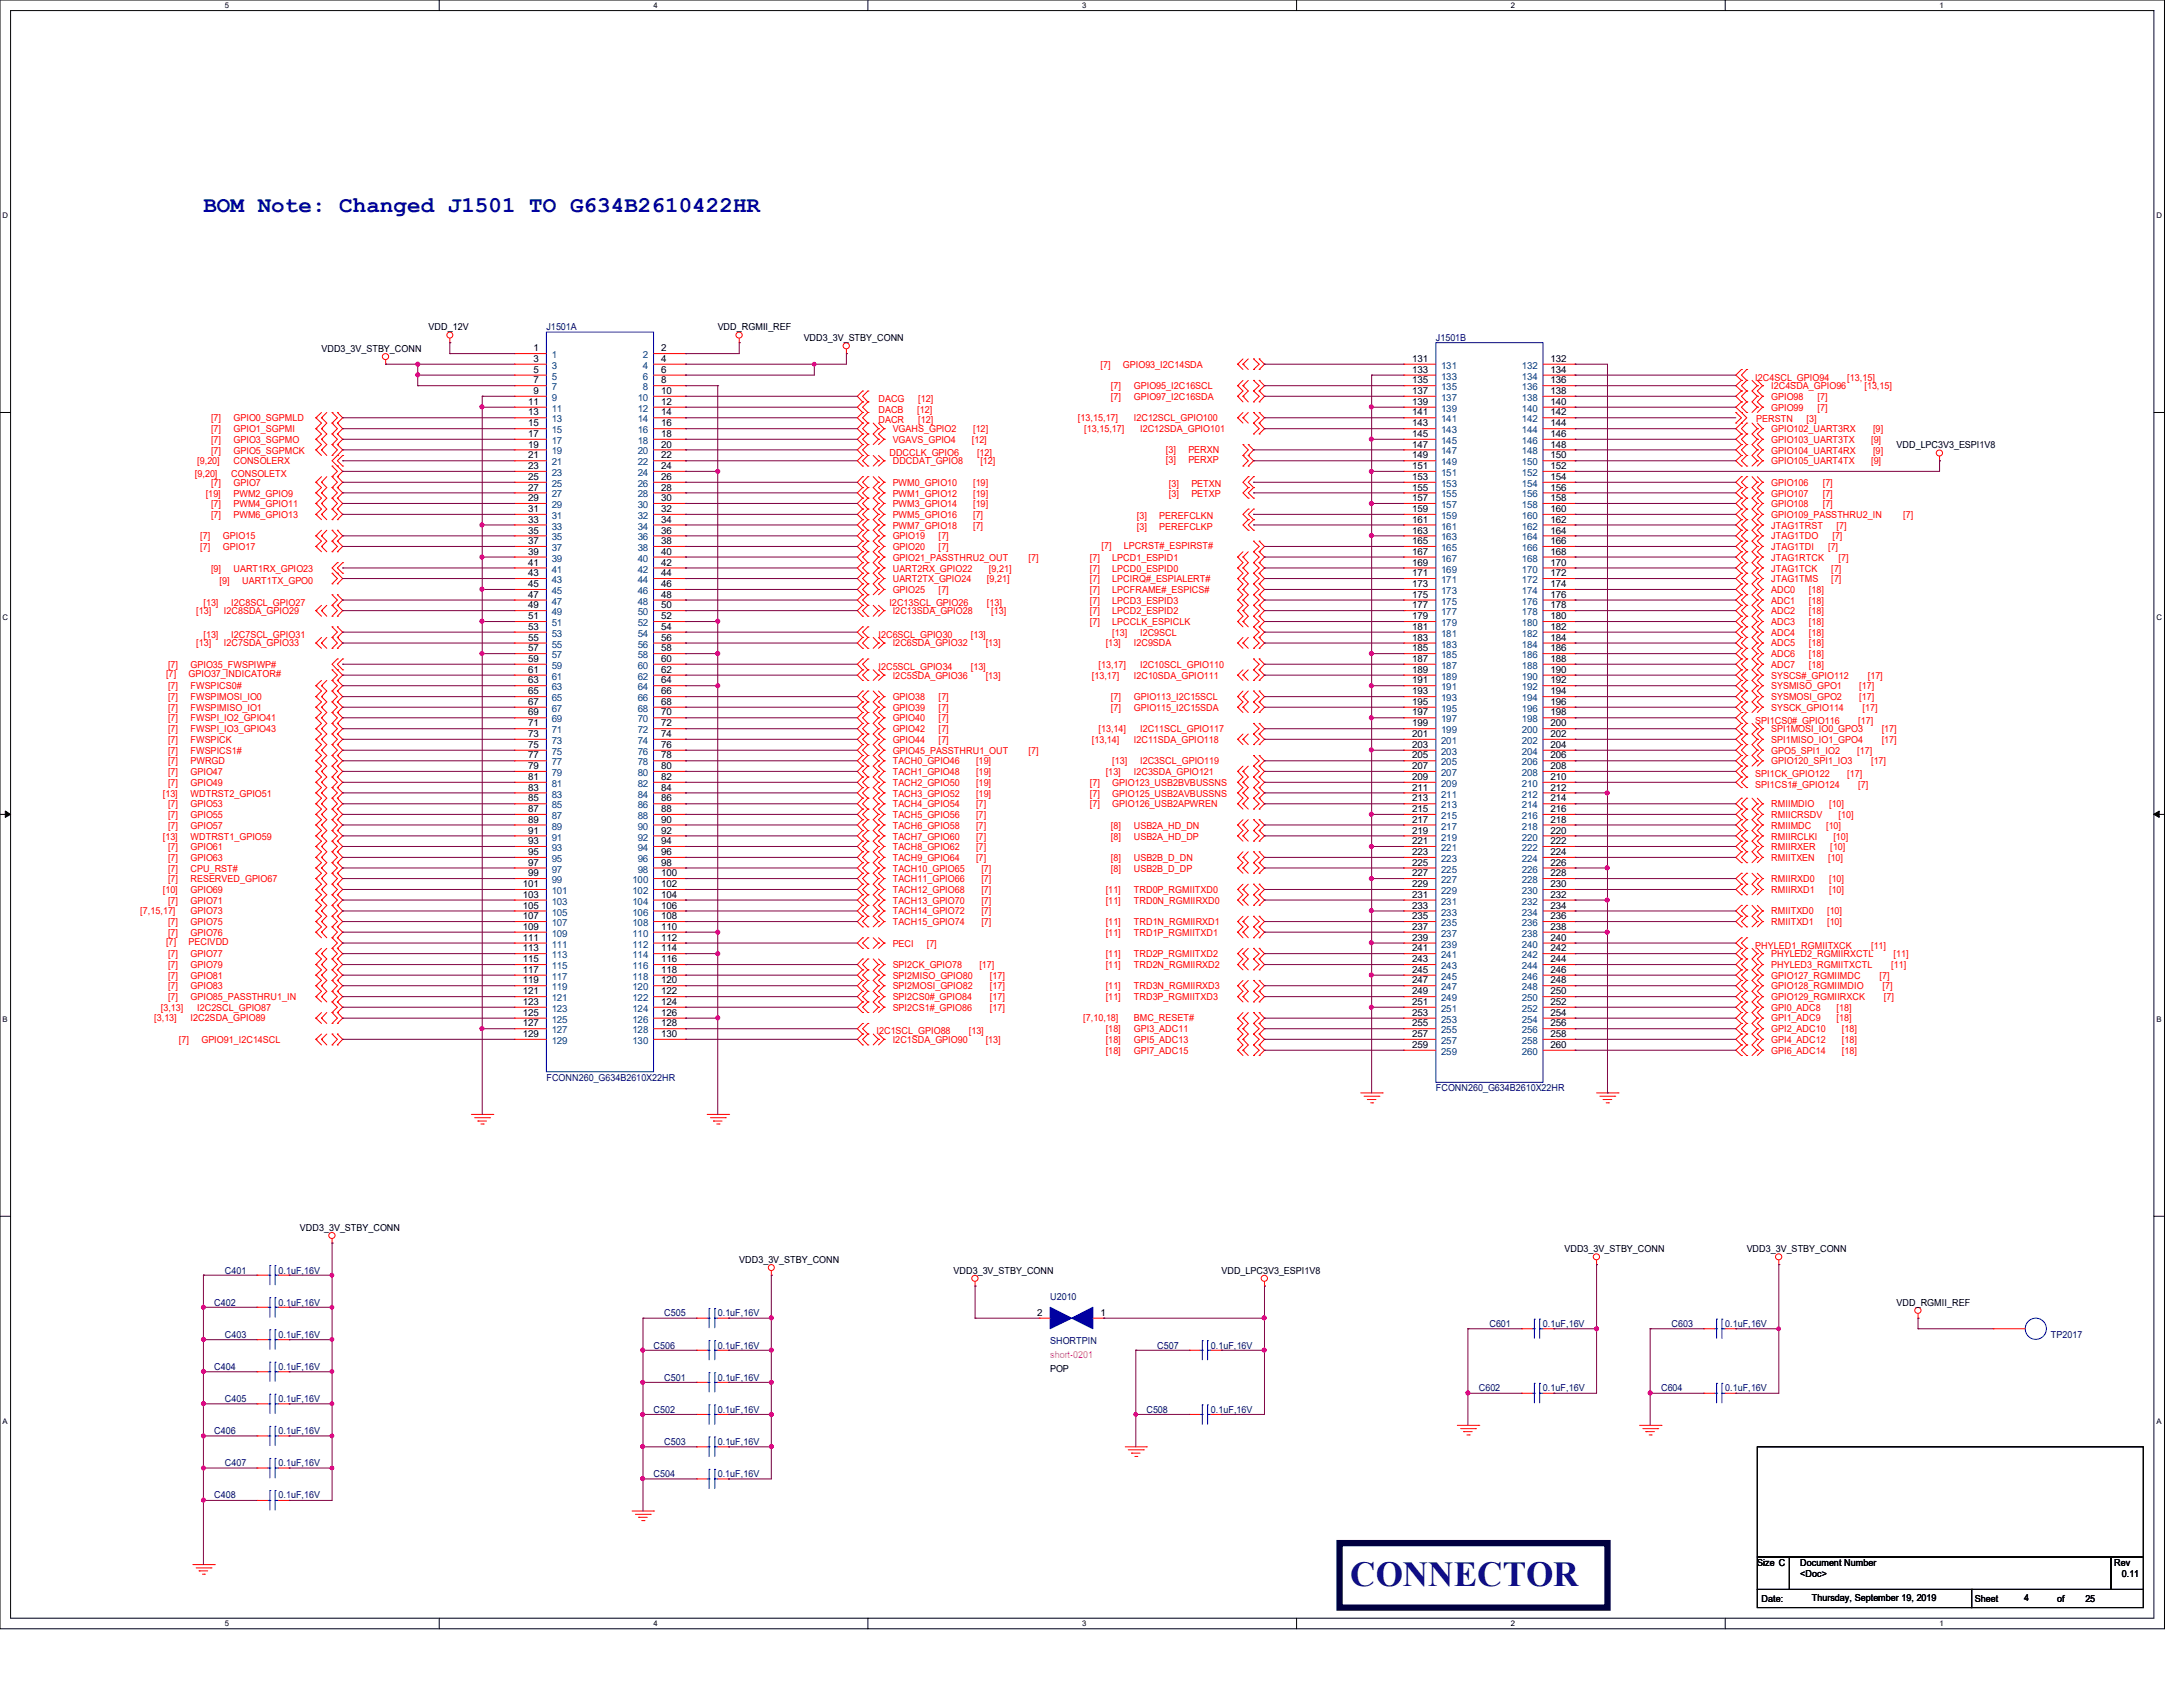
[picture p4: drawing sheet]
<svg xmlns="http://www.w3.org/2000/svg" width="279mm" height="216mm" viewBox="0 0 279 216" stroke-linecap="round" stroke-linejoin="round" font-family="sans-serif">
<defs><g id="words">
<text font-size="4.5" fill="#000080" x="172.8" y="203">CONNECTOR</text>
<text font-size="2.9" fill="#0000a0" x="26" y="27.1">BOM Note: Changed J1501 TO G634B2610422HR</text>
<g font-size="1.2">
<text x="41.1" y="45">VDD3_3V_STBY_CONN</text>
<text x="54.9" y="42.3">VDD_12V</text>
<text x="68.3" y="45">1</text>
<text x="68.3" y="46.3">3</text>
<text x="68.3" y="47.7">5</text>
<text x="84.6" y="45">2</text>
<text x="84.6" y="46.3">4</text>
<text x="84.6" y="47.7">6</text>
<text x="91.9" y="42.3">VDD_RGMII_REF</text>
<text x="102.9" y="43.6">VDD3_3V_STBY_CONN</text>
<text x="180.8" y="46.3">131</text>
<text x="180.8" y="47.7">133</text>
<text x="198.5" y="46.3">132</text>
<text x="198.5" y="47.7">134</text>
<text x="67.6" y="51.8">11</text>
<text x="67.6" y="53.2">13</text>
<text x="68.3" y="49.1">7</text>
<text x="68.3" y="50.4">9</text>
<text x="84.6" y="49.1">8</text>
<text x="84.6" y="50.4">10</text>
<text x="84.6" y="51.8">12</text>
<text x="84.6" y="53.2">14</text>
<text x="180.8" y="49.1">135</text>
<text x="180.8" y="50.4">137</text>
<text x="180.8" y="51.8">139</text>
<text x="180.8" y="53.2">141</text>
<text x="198.5" y="49.1">136</text>
<text x="198.5" y="50.4">138</text>
<text x="198.5" y="51.8">140</text>
<text x="198.5" y="53.2">142</text>
<text x="67.6" y="54.6">15</text>
<text x="67.6" y="55.9">17</text>
<text x="67.6" y="57.3">19</text>
<text x="67.6" y="58.7">21</text>
<text x="84.6" y="54.6">16</text>
<text x="84.6" y="55.9">18</text>
<text x="84.6" y="57.3">20</text>
<text x="84.6" y="58.7">22</text>
<text x="180.8" y="54.6">143</text>
<text x="180.8" y="55.9">145</text>
<text x="180.8" y="57.3">147</text>
<text x="180.8" y="58.7">149</text>
<text x="198.5" y="54.6">144</text>
<text x="198.5" y="55.9">146</text>
<text x="198.5" y="57.3">148</text>
<text x="198.5" y="58.7">150</text>
<text x="242.7" y="57.4">VDD_LPC3V3_ESPI1V8</text>
<text x="67.6" y="60">23</text>
<text x="67.6" y="61.4">25</text>
<text x="67.6" y="62.8">27</text>
<text x="67.6" y="64.1">29</text>
<text x="67.6" y="65.5">31</text>
<text x="84.6" y="60">24</text>
<text x="84.6" y="61.4">26</text>
<text x="84.6" y="62.8">28</text>
<text x="84.6" y="64.1">30</text>
<text x="84.6" y="65.5">32</text>
<text x="180.8" y="60">151</text>
<text x="180.8" y="61.4">153</text>
<text x="180.8" y="62.8">155</text>
<text x="180.8" y="64.1">157</text>
<text x="180.8" y="65.5">159</text>
<text x="198.5" y="60">152</text>
<text x="198.5" y="61.4">154</text>
<text x="198.5" y="62.8">156</text>
<text x="198.5" y="64.1">158</text>
<text x="198.5" y="65.5">160</text>
<text x="67.6" y="66.9">33</text>
<text x="67.6" y="68.3">35</text>
<text x="67.6" y="69.6">37</text>
<text x="67.6" y="71">39</text>
<text x="84.6" y="66.9">34</text>
<text x="84.6" y="68.3">36</text>
<text x="84.6" y="69.6">38</text>
<text x="84.6" y="71">40</text>
<text x="180.8" y="66.9">161</text>
<text x="180.8" y="68.3">163</text>
<text x="180.8" y="69.6">165</text>
<text x="180.8" y="71">167</text>
<text x="198.5" y="66.9">162</text>
<text x="198.5" y="68.3">164</text>
<text x="198.5" y="69.6">166</text>
<text x="198.5" y="71">168</text>
<text x="67.6" y="72.4">41</text>
<text x="67.6" y="73.7">43</text>
<text x="67.6" y="75.1">45</text>
<text x="67.6" y="76.5">47</text>
<text x="67.6" y="77.9">49</text>
<text x="84.6" y="72.4">42</text>
<text x="84.6" y="73.7">44</text>
<text x="84.6" y="77.9">50</text>
<text x="84.6" y="76.5">48</text>
<text x="84.6" y="75.1">46</text>
<text x="180.8" y="72.4">169</text>
<text x="180.8" y="73.7">171</text>
<text x="180.8" y="75.1">173</text>
<text x="180.8" y="76.5">175</text>
<text x="180.8" y="77.9">177</text>
<text x="198.5" y="72.4">170</text>
<text x="198.5" y="73.7">172</text>
<text x="198.5" y="75.1">174</text>
<text x="198.5" y="76.5">176</text>
<text x="198.5" y="77.9">178</text>
<text x="67.6" y="79.2">51</text>
<text x="67.6" y="80.6">53</text>
<text x="67.6" y="82">55</text>
<text x="67.6" y="83.4">57</text>
<text x="84.6" y="79.2">52</text>
<text x="84.6" y="80.6">54</text>
<text x="84.6" y="82">56</text>
<text x="84.6" y="83.4">58</text>
<text x="180.8" y="79.2">179</text>
<text x="180.8" y="80.6">181</text>
<text x="180.8" y="82">183</text>
<text x="180.8" y="83.4">185</text>
<text x="198.5" y="79.2">180</text>
<text x="198.5" y="80.6">182</text>
<text x="198.5" y="82">184</text>
<text x="198.5" y="83.4">186</text>
<text x="67.6" y="84.7">59</text>
<text x="67.6" y="86.1">61</text>
<text x="67.6" y="87.5">63</text>
<text x="67.6" y="88.9">65</text>
<text x="84.6" y="86.1">62</text>
<text x="84.6" y="87.5">64</text>
<text x="84.6" y="88.9">66</text>
<text x="84.6" y="84.7">60</text>
<text x="180.8" y="84.7">187</text>
<text x="180.8" y="86.1">189</text>
<text x="180.8" y="87.5">191</text>
<text x="180.8" y="88.9">193</text>
<text x="198.5" y="84.7">188</text>
<text x="198.5" y="86.1">190</text>
<text x="198.5" y="87.5">192</text>
<text x="198.5" y="88.9">194</text>
<text x="67.6" y="90.2">67</text>
<text x="67.6" y="91.6">69</text>
<text x="67.6" y="93">71</text>
<text x="67.6" y="94.3">73</text>
<text x="67.6" y="95.7">75</text>
<text x="84.6" y="90.2">68</text>
<text x="84.6" y="91.6">70</text>
<text x="84.6" y="93">72</text>
<text x="84.6" y="94.3">74</text>
<text x="84.6" y="95.7">76</text>
<text x="180.8" y="90.2">195</text>
<text x="180.8" y="91.6">197</text>
<text x="180.8" y="93">199</text>
<text x="180.8" y="94.3">201</text>
<text x="180.8" y="95.7">203</text>
<text x="198.5" y="90.2">196</text>
<text x="198.5" y="91.6">198</text>
<text x="198.5" y="93">200</text>
<text x="198.5" y="94.3">202</text>
<text x="198.5" y="95.7">204</text>
<text x="67.6" y="97.1">77</text>
<text x="67.6" y="98.4">79</text>
<text x="67.6" y="99.8">81</text>
<text x="67.6" y="101.2">83</text>
<text x="84.6" y="97.1">78</text>
<text x="84.6" y="98.4">80</text>
<text x="84.6" y="99.8">82</text>
<text x="84.6" y="101.2">84</text>
<text x="180.8" y="97.1">205</text>
<text x="180.8" y="98.4">207</text>
<text x="180.8" y="99.8">209</text>
<text x="180.8" y="101.2">211</text>
<text x="198.5" y="97.1">206</text>
<text x="198.5" y="98.4">208</text>
<text x="198.5" y="99.8">210</text>
<text x="198.5" y="101.2">212</text>
<text x="67.6" y="102.6">85</text>
<text x="67.6" y="103.9">87</text>
<text x="67.6" y="105.3">89</text>
<text x="67.6" y="106.7">91</text>
<text x="84.6" y="102.6">86</text>
<text x="84.6" y="103.9">88</text>
<text x="84.6" y="105.3">90</text>
<text x="84.6" y="106.7">92</text>
<text x="180.8" y="102.6">213</text>
<text x="180.8" y="103.9">215</text>
<text x="180.8" y="105.3">217</text>
<text x="180.8" y="106.7">219</text>
<text x="198.5" y="102.6">214</text>
<text x="198.5" y="103.9">216</text>
<text x="198.5" y="105.3">218</text>
<text x="198.5" y="106.7">220</text>
<text x="66.9" y="113.5">101</text>
<text x="67.6" y="108">93</text>
<text x="67.6" y="109.4">95</text>
<text x="67.6" y="110.8">97</text>
<text x="67.6" y="112.1">99</text>
<text x="84.6" y="108">94</text>
<text x="84.6" y="109.4">96</text>
<text x="84.6" y="110.8">98</text>
<text x="84.6" y="112.1">100</text>
<text x="84.6" y="113.5">102</text>
<text x="180.8" y="108">221</text>
<text x="180.8" y="109.4">223</text>
<text x="180.8" y="110.8">225</text>
<text x="180.8" y="112.1">227</text>
<text x="180.8" y="113.5">229</text>
<text x="198.5" y="108">222</text>
<text x="198.5" y="109.4">224</text>
<text x="198.5" y="110.8">226</text>
<text x="198.5" y="112.1">228</text>
<text x="198.5" y="113.5">230</text>
<text x="66.9" y="114.9">103</text>
<text x="66.9" y="116.3">105</text>
<text x="66.9" y="117.6">107</text>
<text x="66.9" y="119">109</text>
<text x="84.6" y="114.9">104</text>
<text x="84.6" y="116.3">106</text>
<text x="84.6" y="117.6">108</text>
<text x="84.6" y="119">110</text>
<text x="180.8" y="114.9">231</text>
<text x="180.8" y="116.3">233</text>
<text x="180.8" y="117.6">235</text>
<text x="180.8" y="119">237</text>
<text x="198.5" y="114.9">232</text>
<text x="198.5" y="116.3">234</text>
<text x="198.5" y="117.6">236</text>
<text x="198.5" y="119">238</text>
<text x="66.9" y="120.4">111</text>
<text x="66.9" y="121.7">113</text>
<text x="66.9" y="123.1">115</text>
<text x="66.9" y="124.5">117</text>
<text x="66.9" y="125.9">119</text>
<text x="84.6" y="120.4">112</text>
<text x="84.6" y="121.7">114</text>
<text x="84.6" y="123.1">116</text>
<text x="84.6" y="124.5">118</text>
<text x="84.6" y="125.9">120</text>
<text x="180.8" y="120.4">239</text>
<text x="180.8" y="121.7">241</text>
<text x="180.8" y="123.1">243</text>
<text x="180.8" y="124.5">245</text>
<text x="180.8" y="125.9">247</text>
<text x="198.5" y="120.4">240</text>
<text x="198.5" y="121.7">242</text>
<text x="198.5" y="123.1">244</text>
<text x="198.5" y="124.5">246</text>
<text x="198.5" y="125.9">248</text>
<text x="66.9" y="127.3">121</text>
<text x="66.9" y="128.6">123</text>
<text x="66.9" y="130">125</text>
<text x="66.9" y="131.4">127</text>
<text x="84.6" y="127.3">122</text>
<text x="84.6" y="128.6">124</text>
<text x="84.6" y="130">126</text>
<text x="84.6" y="131.4">128</text>
<text x="180.8" y="127.3">249</text>
<text x="180.8" y="128.6">251</text>
<text x="180.8" y="130">253</text>
<text x="180.8" y="131.4">255</text>
<text x="198.5" y="127.3">250</text>
<text x="198.5" y="128.6">252</text>
<text x="198.5" y="130">254</text>
<text x="198.5" y="131.4">256</text>
<text x="66.9" y="132.7">129</text>
<text x="84.6" y="132.7">130</text>
<text x="180.8" y="132.7">257</text>
<text x="180.8" y="134.1">259</text>
<text x="198.5" y="132.7">258</text>
<text x="198.5" y="134.1">260</text>
<text x="38.4" y="157.5">VDD3_3V_STBY_CONN</text>
<text x="94.6" y="161.6">VDD3_3V_STBY_CONN</text>
<text x="200.2" y="160.2">VDD3_3V_STBY_CONN</text>
<text x="223.6" y="160.2">VDD3_3V_STBY_CONN</text>
<text x="122" y="163">VDD3_3V_STBY_CONN</text>
<text x="156.3" y="163">VDD_LPC3V3_ESPI1V8</text>
<text x="242.7" y="167.1">VDD_RGMII_REF</text>
<text x="132.8" y="168.4">2</text>
<text x="140.8" y="168.4">1</text>
<text x="134.4" y="175.6">POP</text>
<text x="224.9" y="200.4">Size C</text>
<text x="230.4" y="200.4">Document Number</text>
<text x="230.4" y="201.8">&lt;Doc&gt;</text>
<text x="270.6" y="200.4">Rev</text>
<text x="271.6" y="201.8">0.11</text>
<text x="225.5" y="205.1">Date:</text>
<text x="231.9" y="204.9">Thursday, September 19, 2019</text>
<text x="252.8" y="205.1">Sheet</text>
<text x="259.1" y="204.9">4</text>
<text x="263.3" y="205.1">of</text>
<text x="266.9" y="205.1">25</text>
</g>
<g font-size="1.2" fill="#000080">
<text x="69.9" y="42.3">J1501A</text>
<text x="183.8" y="43.6">J1501B</text>
<text x="69.9" y="138.3">FCONN260_G634B2610X22HR</text>
<text x="183.8" y="139.7">FCONN260_G634B2610X22HR</text>
<text x="27.4" y="167.1">C402</text>
<text x="28.8" y="163">C401</text>
<text x="35.6" y="163">0.1uF,16V</text>
<text x="35.6" y="167.1">0.1uF,16V</text>
<text x="134.4" y="166.4">U2010</text>
<text x="28.8" y="171.2">C403</text>
<text x="35.6" y="171.2">0.1uF,16V</text>
<text x="83.6" y="172.6">C506</text>
<text x="85" y="168.4">C505</text>
<text x="91.9" y="168.4">0.1uF,16V</text>
<text x="91.9" y="172.6">0.1uF,16V</text>
<text x="134.4" y="172">SHORTPIN</text>
<text x="148.1" y="172.6">C507</text>
<text x="155" y="172.6">0.1uF,16V</text>
<text x="190.6" y="169.8">C601</text>
<text x="197.5" y="169.8">0.1uF,16V</text>
<text x="213.9" y="169.8">C603</text>
<text x="220.8" y="169.8">0.1uF,16V</text>
<text x="262.5" y="171.2">TP2017</text>
<text x="27.4" y="175.3">C404</text>
<text x="28.8" y="179.4">C405</text>
<text x="35.6" y="179.4">0.1uF,16V</text>
<text x="35.6" y="175.3">0.1uF,16V</text>
<text x="85" y="176.7">C501</text>
<text x="91.9" y="176.7">0.1uF,16V</text>
<text x="189.3" y="178.1">C602</text>
<text x="197.5" y="178.1">0.1uF,16V</text>
<text x="212.6" y="178.1">C604</text>
<text x="220.8" y="178.1">0.1uF,16V</text>
<text x="27.4" y="183.6">C406</text>
<text x="35.6" y="183.6">0.1uF,16V</text>
<text x="83.6" y="180.8">C502</text>
<text x="85" y="184.9">C503</text>
<text x="91.9" y="184.9">0.1uF,16V</text>
<text x="91.9" y="180.8">0.1uF,16V</text>
<text x="146.7" y="180.8">C508</text>
<text x="155" y="180.8">0.1uF,16V</text>
<text x="27.4" y="191.8">C408</text>
<text x="28.8" y="187.7">C407</text>
<text x="35.6" y="187.7">0.1uF,16V</text>
<text x="35.6" y="191.8">0.1uF,16V</text>
<text x="83.6" y="189">C504</text>
<text x="91.9" y="189">0.1uF,16V</text>
</g>
<g font-size="1.2" fill="#004080">
<text x="70.6" y="45.8">1</text>
<text x="70.6" y="47.2">3</text>
<text x="82.3" y="45.8">2</text>
<text x="82.3" y="47.2">4</text>
<text x="184.4" y="47.2">131</text>
<text x="194.8" y="47.2">132</text>
<text x="70.6" y="48.6">5</text>
<text x="70.6" y="50">7</text>
<text x="70.6" y="51.3">9</text>
<text x="70.6" y="52.7">11</text>
<text x="81.6" y="51.3">10</text>
<text x="81.6" y="52.7">12</text>
<text x="82.3" y="48.6">6</text>
<text x="82.3" y="50">8</text>
<text x="184.4" y="48.6">133</text>
<text x="184.4" y="50">135</text>
<text x="184.4" y="51.3">137</text>
<text x="184.4" y="52.7">139</text>
<text x="194.8" y="48.6">134</text>
<text x="194.8" y="50">136</text>
<text x="194.8" y="51.3">138</text>
<text x="194.8" y="52.7">140</text>
<text x="70.6" y="54.1">13</text>
<text x="70.6" y="55.5">15</text>
<text x="70.6" y="56.8">17</text>
<text x="70.6" y="58.2">19</text>
<text x="70.6" y="59.6">21</text>
<text x="81.6" y="54.1">14</text>
<text x="81.6" y="55.5">16</text>
<text x="81.6" y="56.8">18</text>
<text x="81.6" y="58.2">20</text>
<text x="81.6" y="59.6">22</text>
<text x="184.4" y="54.1">141</text>
<text x="184.4" y="55.5">143</text>
<text x="184.4" y="56.8">145</text>
<text x="184.4" y="58.2">147</text>
<text x="184.4" y="59.6">149</text>
<text x="194.8" y="54.1">142</text>
<text x="194.8" y="55.5">144</text>
<text x="194.8" y="56.8">146</text>
<text x="194.8" y="58.2">148</text>
<text x="194.8" y="59.6">150</text>
<text x="70.6" y="60.9">23</text>
<text x="70.6" y="62.3">25</text>
<text x="70.6" y="63.7">27</text>
<text x="70.6" y="65">29</text>
<text x="81.6" y="60.9">24</text>
<text x="81.6" y="62.3">26</text>
<text x="81.6" y="63.7">28</text>
<text x="81.6" y="65">30</text>
<text x="184.4" y="60.9">151</text>
<text x="184.4" y="62.3">153</text>
<text x="184.4" y="63.7">155</text>
<text x="184.4" y="65">157</text>
<text x="194.8" y="60.9">152</text>
<text x="194.8" y="62.3">154</text>
<text x="194.8" y="63.7">156</text>
<text x="194.8" y="65">158</text>
<text x="70.6" y="66.4">31</text>
<text x="70.6" y="67.8">33</text>
<text x="70.6" y="69.2">35</text>
<text x="70.6" y="70.5">37</text>
<text x="70.6" y="71.9">39</text>
<text x="81.6" y="66.4">32</text>
<text x="81.6" y="67.8">34</text>
<text x="81.6" y="69.2">36</text>
<text x="81.6" y="70.5">38</text>
<text x="81.6" y="71.9">40</text>
<text x="184.4" y="66.4">159</text>
<text x="184.4" y="67.8">161</text>
<text x="184.4" y="69.2">163</text>
<text x="184.4" y="70.5">165</text>
<text x="184.4" y="71.9">167</text>
<text x="194.8" y="66.4">160</text>
<text x="194.8" y="67.8">162</text>
<text x="194.8" y="69.2">164</text>
<text x="194.8" y="70.5">166</text>
<text x="194.8" y="71.9">168</text>
<text x="70.6" y="73.3">41</text>
<text x="70.6" y="74.6">43</text>
<text x="70.6" y="76">45</text>
<text x="70.6" y="77.4">47</text>
<text x="81.6" y="73.3">42</text>
<text x="81.6" y="74.6">44</text>
<text x="81.6" y="77.4">48</text>
<text x="81.6" y="76">46</text>
<text x="184.4" y="73.3">169</text>
<text x="184.4" y="74.6">171</text>
<text x="184.4" y="76">173</text>
<text x="184.4" y="77.4">175</text>
<text x="194.8" y="73.3">170</text>
<text x="194.8" y="74.6">172</text>
<text x="194.8" y="76">174</text>
<text x="194.8" y="77.4">176</text>
<text x="70.6" y="78.7">49</text>
<text x="70.6" y="80.1">51</text>
<text x="70.6" y="81.5">53</text>
<text x="70.6" y="82.9">55</text>
<text x="81.6" y="78.7">50</text>
<text x="81.6" y="80.1">52</text>
<text x="81.6" y="81.5">54</text>
<text x="81.6" y="82.9">56</text>
<text x="184.4" y="78.7">177</text>
<text x="184.4" y="80.1">179</text>
<text x="184.4" y="81.5">181</text>
<text x="184.4" y="82.9">183</text>
<text x="194.8" y="78.7">178</text>
<text x="194.8" y="80.1">180</text>
<text x="194.8" y="81.5">182</text>
<text x="194.8" y="82.9">184</text>
<text x="70.6" y="84.2">57</text>
<text x="70.6" y="85.6">59</text>
<text x="70.6" y="87">61</text>
<text x="70.6" y="88.3">63</text>
<text x="70.6" y="89.7">65</text>
<text x="81.6" y="87">62</text>
<text x="81.6" y="88.3">64</text>
<text x="81.6" y="89.7">66</text>
<text x="81.6" y="84.2">58</text>
<text x="81.6" y="85.6">60</text>
<text x="184.4" y="84.2">185</text>
<text x="184.4" y="85.6">187</text>
<text x="184.4" y="87">189</text>
<text x="184.4" y="88.3">191</text>
<text x="184.4" y="89.7">193</text>
<text x="194.8" y="84.2">186</text>
<text x="194.8" y="85.6">188</text>
<text x="194.8" y="87">190</text>
<text x="194.8" y="88.3">192</text>
<text x="194.8" y="89.7">194</text>
<text x="70.6" y="91.1">67</text>
<text x="70.6" y="92.5">69</text>
<text x="70.6" y="93.9">71</text>
<text x="70.6" y="95.2">73</text>
<text x="81.6" y="91.1">68</text>
<text x="81.6" y="92.5">70</text>
<text x="81.6" y="93.9">72</text>
<text x="81.6" y="95.2">74</text>
<text x="184.4" y="91.1">195</text>
<text x="184.4" y="92.5">197</text>
<text x="184.4" y="93.9">199</text>
<text x="184.4" y="95.2">201</text>
<text x="194.8" y="91.1">196</text>
<text x="194.8" y="92.5">198</text>
<text x="194.8" y="93.9">200</text>
<text x="194.8" y="95.2">202</text>
<text x="70.6" y="96.6">75</text>
<text x="70.6" y="98">77</text>
<text x="70.6" y="99.3">79</text>
<text x="70.6" y="100.7">81</text>
<text x="81.6" y="96.6">76</text>
<text x="81.6" y="98">78</text>
<text x="81.6" y="99.3">80</text>
<text x="81.6" y="100.7">82</text>
<text x="184.4" y="96.6">203</text>
<text x="184.4" y="98">205</text>
<text x="184.4" y="99.3">207</text>
<text x="184.4" y="100.7">209</text>
<text x="194.8" y="96.6">204</text>
<text x="194.8" y="98">206</text>
<text x="194.8" y="99.3">208</text>
<text x="194.8" y="100.7">210</text>
<text x="70.6" y="102.1">83</text>
<text x="70.6" y="103.5">85</text>
<text x="70.6" y="104.8">87</text>
<text x="70.6" y="106.2">89</text>
<text x="70.6" y="107.6">91</text>
<text x="81.6" y="102.1">84</text>
<text x="81.6" y="103.5">86</text>
<text x="81.6" y="104.8">88</text>
<text x="81.6" y="106.2">90</text>
<text x="81.6" y="107.6">92</text>
<text x="184.4" y="102.1">211</text>
<text x="184.4" y="103.5">213</text>
<text x="184.4" y="104.8">215</text>
<text x="184.4" y="106.2">217</text>
<text x="184.4" y="107.6">219</text>
<text x="194.8" y="102.1">212</text>
<text x="194.8" y="103.5">214</text>
<text x="194.8" y="104.8">216</text>
<text x="194.8" y="106.2">218</text>
<text x="194.8" y="107.6">220</text>
<text x="70.6" y="108.9">93</text>
<text x="70.6" y="110.3">95</text>
<text x="70.6" y="111.7">97</text>
<text x="70.6" y="113">99</text>
<text x="80.9" y="113">100</text>
<text x="81.6" y="108.9">94</text>
<text x="81.6" y="110.3">96</text>
<text x="81.6" y="111.7">98</text>
<text x="184.4" y="108.9">221</text>
<text x="184.4" y="110.3">223</text>
<text x="184.4" y="111.7">225</text>
<text x="184.4" y="113">227</text>
<text x="194.8" y="108.9">222</text>
<text x="194.8" y="110.3">224</text>
<text x="194.8" y="111.7">226</text>
<text x="194.8" y="113">228</text>
<text x="70.6" y="114.4">101</text>
<text x="70.6" y="115.8">103</text>
<text x="70.6" y="117.2">105</text>
<text x="70.6" y="118.5">107</text>
<text x="70.6" y="119.9">109</text>
<text x="80.9" y="114.4">102</text>
<text x="80.9" y="115.8">104</text>
<text x="80.9" y="117.2">106</text>
<text x="80.9" y="118.5">108</text>
<text x="80.9" y="119.9">110</text>
<text x="184.4" y="114.4">229</text>
<text x="184.4" y="115.8">231</text>
<text x="184.4" y="117.2">233</text>
<text x="184.4" y="118.5">235</text>
<text x="184.4" y="119.9">237</text>
<text x="194.8" y="114.4">230</text>
<text x="194.8" y="115.8">232</text>
<text x="194.8" y="117.2">234</text>
<text x="194.8" y="118.5">236</text>
<text x="194.8" y="119.9">238</text>
<text x="70.6" y="121.3">111</text>
<text x="70.6" y="122.6">113</text>
<text x="70.6" y="124">115</text>
<text x="70.6" y="125.4">117</text>
<text x="80.9" y="121.3">112</text>
<text x="80.9" y="122.6">114</text>
<text x="80.9" y="124">116</text>
<text x="80.9" y="125.4">118</text>
<text x="184.4" y="121.3">239</text>
<text x="184.4" y="122.6">241</text>
<text x="184.4" y="124">243</text>
<text x="184.4" y="125.4">245</text>
<text x="194.8" y="121.3">240</text>
<text x="194.8" y="122.6">242</text>
<text x="194.8" y="124">244</text>
<text x="194.8" y="125.4">246</text>
<text x="70.6" y="126.7">119</text>
<text x="70.6" y="128.1">121</text>
<text x="70.6" y="129.5">123</text>
<text x="70.6" y="130.9">125</text>
<text x="80.9" y="126.7">120</text>
<text x="80.9" y="128.1">122</text>
<text x="80.9" y="129.5">124</text>
<text x="80.9" y="130.9">126</text>
<text x="184.4" y="126.7">247</text>
<text x="184.4" y="128.1">249</text>
<text x="184.4" y="129.5">251</text>
<text x="184.4" y="130.9">253</text>
<text x="194.8" y="126.7">248</text>
<text x="194.8" y="128.1">250</text>
<text x="194.8" y="129.5">252</text>
<text x="194.8" y="130.9">254</text>
<text x="70.6" y="132.2">127</text>
<text x="70.6" y="133.6">129</text>
<text x="80.9" y="132.2">128</text>
<text x="80.9" y="133.6">130</text>
<text x="184.4" y="132.2">255</text>
<text x="184.4" y="133.6">257</text>
<text x="184.4" y="135">259</text>
<text x="194.8" y="132.2">256</text>
<text x="194.8" y="133.6">258</text>
<text x="194.8" y="135">260</text>
</g>
<g font-size="1.2" fill="#f00">
<text x="140.8" y="47.1">[7]</text>
<text x="143.7" y="47.1">GPIO93_I2C14SDA</text>
<text x="27" y="53.9">[7]</text>
<text x="29.9" y="53.9">GPIO0_SGPMLD</text>
<text x="112.4" y="51.5">DACG</text>
<text x="112.4" y="52.8">DACB</text>
<text x="117.4" y="52.8">[12]</text>
<text x="117.5" y="51.5">[12]</text>
<text x="138" y="53.9">[13,15,17]</text>
<text x="142.2" y="49.8">[7]</text>
<text x="142.2" y="51.2">[7]</text>
<text x="145.1" y="49.8">GPIO95_I2C16SCL</text>
<text x="145.1" y="51.2">GPIO97_I2C16SDA</text>
<text x="145.1" y="53.9">I2C12SCL_GPIO100</text>
<text x="224.7" y="48.7">I2C4SCL_GPIO94</text>
<text x="226.7" y="49.8">I2C4SDA_GPIO96</text>
<text x="226.7" y="51.2">GPIO98</text>
<text x="226.7" y="52.6">GPIO99</text>
<text x="232.6" y="51.2">[7]</text>
<text x="232.6" y="52.6">[7]</text>
<text x="236.4" y="48.7">[13,15]</text>
<text x="238.6" y="49.8">[13,15]</text>
<text x="25.2" y="59.4">[9,20]</text>
<text x="27" y="55.3">[7]</text>
<text x="27" y="56.7">[7]</text>
<text x="27" y="58">[7]</text>
<text x="29.9" y="55.3">GPIO1_SGPMI</text>
<text x="29.9" y="56.7">GPIO3_SGPMO</text>
<text x="29.9" y="58">GPIO5_SGPMCK</text>
<text x="29.9" y="59.4">CONSOLERX</text>
<text x="112.4" y="54.2">DACR</text>
<text x="113.8" y="58.3">DDCCLK_GPIO6</text>
<text x="114.3" y="55.3">VGAHS_GPIO2</text>
<text x="114.3" y="56.7">VGAVS_GPIO4</text>
<text x="114.3" y="59.4">DDCDAT_GPIO8</text>
<text x="117.5" y="54.2">[12]</text>
<text x="124.4" y="56.7">[12]</text>
<text x="124.5" y="55.3">[12]</text>
<text x="125.1" y="58.3">[12]</text>
<text x="125.5" y="59.4">[12]</text>
<text x="138.8" y="55.3">[13,15,17]</text>
<text x="145.9" y="55.3">I2C12SDA_GPIO101</text>
<text x="149.2" y="57.9">[3]</text>
<text x="149.2" y="59.3">[3]</text>
<text x="152.1" y="57.9">PERXN</text>
<text x="152.1" y="59.3">PERXP</text>
<text x="224.8" y="54.1">PERSTN</text>
<text x="226.7" y="55.3">GPIO102_UART3RX</text>
<text x="226.7" y="56.7">GPIO103_UART3TX</text>
<text x="226.7" y="58">GPIO104_UART4RX</text>
<text x="226.7" y="59.4">GPIO105_UART4TX</text>
<text x="231.2" y="54.1">[3]</text>
<text x="239.5" y="56.7">[9]</text>
<text x="239.5" y="59.4">[9]</text>
<text x="239.7" y="55.3">[9]</text>
<text x="239.7" y="58">[9]</text>
<text x="24.9" y="61">[9,20]</text>
<text x="26.3" y="63.5">[19]</text>
<text x="27" y="62.1">[7]</text>
<text x="27" y="64.9">[7]</text>
<text x="29.6" y="61">CONSOLETX</text>
<text x="29.9" y="62.1">GPIO7</text>
<text x="29.9" y="63.5">PWM2_GPIO9</text>
<text x="29.9" y="64.9">PWM4_GPIO11</text>
<text x="114.3" y="62.1">PWM0_GPIO10</text>
<text x="114.3" y="63.5">PWM1_GPIO12</text>
<text x="114.3" y="64.9">PWM3_GPIO14</text>
<text x="124.5" y="62.1">[19]</text>
<text x="124.5" y="63.5">[19]</text>
<text x="124.5" y="64.9">[19]</text>
<text x="149.6" y="62.3">[3]</text>
<text x="149.6" y="63.7">[3]</text>
<text x="152.5" y="62.3">PETXN</text>
<text x="152.5" y="63.7">PETXP</text>
<text x="226.7" y="62.1">GPIO106</text>
<text x="226.7" y="63.5">GPIO107</text>
<text x="226.7" y="64.9">GPIO108</text>
<text x="233.3" y="62.1">[7]</text>
<text x="233.3" y="63.5">[7]</text>
<text x="233.3" y="64.9">[7]</text>
<text x="25.6" y="69">[7]</text>
<text x="25.6" y="70.4">[7]</text>
<text x="27" y="66.3">[7]</text>
<text x="28.5" y="69">GPIO15</text>
<text x="28.5" y="70.4">GPIO17</text>
<text x="29.9" y="66.3">PWM6_GPIO13</text>
<text x="114.3" y="66.3">PWM5_GPIO16</text>
<text x="114.3" y="67.6">PWM7_GPIO18</text>
<text x="114.3" y="69">GPIO19</text>
<text x="114.3" y="70.4">GPIO20</text>
<text x="114.3" y="71.8">GPIO21_PASSTHRU2_OUT</text>
<text x="120.1" y="69">[7]</text>
<text x="120.1" y="70.4">[7]</text>
<text x="124.5" y="66.3">[7]</text>
<text x="124.5" y="67.6">[7]</text>
<text x="131.7" y="71.8">[7]</text>
<text x="139.5" y="71.8">[7]</text>
<text x="141" y="70.3">[7]</text>
<text x="142.4" y="71.8">LPCD1_ESPID1</text>
<text x="143.8" y="70.3">LPCRST#_ESPIRST#</text>
<text x="145.5" y="66.4">[3]</text>
<text x="145.5" y="67.8">[3]</text>
<text x="148.4" y="66.4">PEREFCLKN</text>
<text x="148.4" y="67.8">PEREFCLKP</text>
<text x="226.7" y="66.3">GPIO109_PASSTHRU2_IN</text>
<text x="226.7" y="67.6">JTAG1TRST</text>
<text x="226.7" y="69">JTAG1TDO</text>
<text x="226.7" y="70.4">JTAG1TDI</text>
<text x="226.7" y="71.8">JTAG1RTCK</text>
<text x="234" y="70.4">[7]</text>
<text x="234.5" y="69">[7]</text>
<text x="235.1" y="67.6">[7]</text>
<text x="235.3" y="71.8">[7]</text>
<text x="243.6" y="66.3">[7]</text>
<text x="26" y="77.5">[13]</text>
<text x="27" y="73.2">[9]</text>
<text x="28.1" y="74.8">[9]</text>
<text x="29.6" y="77.5">I2C8SCL_GPIO27</text>
<text x="29.9" y="73.2">UART1RX_GPIO23</text>
<text x="31" y="74.8">UART1TX_GPO0</text>
<text x="113.8" y="77.5">I2C13SCL_GPIO26</text>
<text x="114.3" y="73.2">UART2RX_GPIO22</text>
<text x="114.3" y="74.5">UART2TX_GPIO24</text>
<text x="114.3" y="75.9">GPIO25</text>
<text x="120.1" y="75.9">[7]</text>
<text x="126.3" y="74.5">[9,21]</text>
<text x="126.3" y="77.5">[13]</text>
<text x="126.6" y="73.2">[9,21]</text>
<text x="139.5" y="73.2">[7]</text>
<text x="139.5" y="74.5">[7]</text>
<text x="139.5" y="75.9">[7]</text>
<text x="139.5" y="77.3">[7]</text>
<text x="142.4" y="73.2">LPCD0_ESPID0</text>
<text x="142.4" y="74.5">LPCIRQ#_ESPIALERT#</text>
<text x="142.4" y="75.9">LPCFRAME#_ESPICS#</text>
<text x="142.4" y="77.3">LPCD3_ESPID3</text>
<text x="226.7" y="73.2">JTAG1TCK</text>
<text x="226.7" y="74.5">JTAG1TMS</text>
<text x="226.7" y="75.9">ADC0</text>
<text x="226.7" y="77.3">ADC1</text>
<text x="231.5" y="75.9">[18]</text>
<text x="231.5" y="77.3">[18]</text>
<text x="234.4" y="73.2">[7]</text>
<text x="234.4" y="74.5">[7]</text>
<text x="25.1" y="78.6">[13]</text>
<text x="25.1" y="82.7">[13]</text>
<text x="26" y="81.6">[13]</text>
<text x="28.7" y="78.6">I2C8SDA_GPIO29</text>
<text x="28.7" y="82.7">I2C7SDA_GPIO33</text>
<text x="29.6" y="81.6">I2C7SCL_GPIO31</text>
<text x="112.4" y="81.6">I2C6SCL_GPIO30</text>
<text x="114.3" y="78.6">I2C13SDA_GPIO28</text>
<text x="114.3" y="82.7">I2C6SDA_GPIO32</text>
<text x="124.2" y="81.6">[13]</text>
<text x="126.2" y="82.7">[13]</text>
<text x="126.9" y="78.6">[13]</text>
<text x="139.5" y="78.6">[7]</text>
<text x="139.5" y="80">[7]</text>
<text x="141.5" y="82.7">[13]</text>
<text x="142.4" y="78.6">LPCD2_ESPID2</text>
<text x="142.4" y="80">LPCCLK_ESPICLK</text>
<text x="142.4" y="81.4">[13]</text>
<text x="145.1" y="82.7">I2C9SDA</text>
<text x="145.9" y="81.4">I2C9SCL</text>
<text x="226.7" y="78.6">ADC2</text>
<text x="226.7" y="80">ADC3</text>
<text x="226.7" y="81.4">ADC4</text>
<text x="226.7" y="82.7">ADC5</text>
<text x="231.5" y="78.6">[18]</text>
<text x="231.5" y="80">[18]</text>
<text x="231.5" y="81.4">[18]</text>
<text x="231.5" y="82.7">[18]</text>
<text x="21.3" y="86.7">[7]</text>
<text x="21.5" y="85.5">[7]</text>
<text x="21.5" y="88.2">[7]</text>
<text x="21.5" y="89.6">[7]</text>
<text x="24.1" y="86.7">GPIO37_INDICATOR#</text>
<text x="24.4" y="85.5">GPIO35_FWSPIWP#</text>
<text x="24.4" y="88.2">FWSPICS0#</text>
<text x="24.4" y="89.6">FWSPIMOSI_IO0</text>
<text x="112.4" y="85.8">I2C5SCL_GPIO34</text>
<text x="114.3" y="86.9">I2C5SDA_GPIO36</text>
<text x="114.3" y="89.6">GPIO38</text>
<text x="120.1" y="89.6">[7]</text>
<text x="124.2" y="85.8">[13]</text>
<text x="126.2" y="86.9">[13]</text>
<text x="139.7" y="86.9">[13,17]</text>
<text x="140.6" y="85.5">[13,17]</text>
<text x="142.2" y="89.6">[7]</text>
<text x="145.1" y="86.9">I2C10SDA_GPIO111</text>
<text x="145.1" y="89.6">GPIO113_I2C15SCL</text>
<text x="145.9" y="85.5">I2C10SCL_GPIO110</text>
<text x="226.7" y="84.1">ADC6</text>
<text x="226.7" y="85.5">ADC7</text>
<text x="226.7" y="86.9">SYSCS#_GPIO112</text>
<text x="226.7" y="88.2">SYSMISO_GPO1</text>
<text x="226.7" y="89.6">SYSMOSI_GPO2</text>
<text x="231.5" y="84.1">[18]</text>
<text x="231.5" y="85.5">[18]</text>
<text x="237.9" y="88.2">[17]</text>
<text x="237.9" y="89.6">[17]</text>
<text x="239" y="86.9">[17]</text>
<text x="21.5" y="91">[7]</text>
<text x="21.5" y="92.3">[7]</text>
<text x="21.5" y="93.7">[7]</text>
<text x="21.5" y="95.1">[7]</text>
<text x="24.4" y="91">FWSPIMISO_IO1</text>
<text x="24.4" y="92.3">FWSPI_IO2_GPIO41</text>
<text x="24.4" y="93.7">FWSPI_IO3_GPIO43</text>
<text x="24.4" y="95.1">FWSPICK</text>
<text x="114.3" y="91">GPIO39</text>
<text x="114.3" y="92.3">GPIO40</text>
<text x="114.3" y="93.7">GPIO42</text>
<text x="114.3" y="95.1">GPIO44</text>
<text x="120.1" y="91">[7]</text>
<text x="120.1" y="92.3">[7]</text>
<text x="120.1" y="93.7">[7]</text>
<text x="120.1" y="95.1">[7]</text>
<text x="139.7" y="95.1">[13,14]</text>
<text x="140.6" y="93.7">[13,14]</text>
<text x="142.2" y="91">[7]</text>
<text x="145.1" y="91">GPIO115_I2C15SDA</text>
<text x="145.1" y="95.1">I2C11SDA_GPIO118</text>
<text x="145.9" y="93.7">I2C11SCL_GPIO117</text>
<text x="224.7" y="92.6">SPI1CS0#_GPIO116</text>
<text x="226.7" y="91">SYSCK_GPIO114</text>
<text x="226.7" y="93.7">SPI1MOSI_IO0_GPO3</text>
<text x="226.7" y="95.1">SPI1MISO_IO1_GPO4</text>
<text x="237.8" y="92.6">[17]</text>
<text x="238.4" y="91">[17]</text>
<text x="240.8" y="93.7">[17]</text>
<text x="240.8" y="95.1">[17]</text>
<text x="20.8" y="101.9">[13]</text>
<text x="21.5" y="96.4">[7]</text>
<text x="21.5" y="97.8">[7]</text>
<text x="21.5" y="99.2">[7]</text>
<text x="21.5" y="100.6">[7]</text>
<text x="24.4" y="96.4">FWSPICS1#</text>
<text x="24.4" y="97.8">PWRGD</text>
<text x="24.4" y="99.2">GPIO47</text>
<text x="24.4" y="100.6">GPIO49</text>
<text x="24.4" y="101.9">WDTRST2_GPIO51</text>
<text x="114.3" y="96.4">GPIO45_PASSTHRU1_OUT</text>
<text x="114.3" y="97.8">TACH0_GPIO46</text>
<text x="114.3" y="99.2">TACH1_GPIO48</text>
<text x="114.3" y="100.6">TACH2_GPIO50</text>
<text x="114.3" y="101.9">TACH3_GPIO52</text>
<text x="124.9" y="97.8">[19]</text>
<text x="124.9" y="99.2">[19]</text>
<text x="124.9" y="100.6">[19]</text>
<text x="124.9" y="101.9">[19]</text>
<text x="131.7" y="96.4">[7]</text>
<text x="139.5" y="100.6">[7]</text>
<text x="139.5" y="101.9">[7]</text>
<text x="141.5" y="99.2">[13]</text>
<text x="142.4" y="97.8">[13]</text>
<text x="142.4" y="100.6">GPIO123_USB2BVBUSSNS</text>
<text x="142.4" y="101.9">GPIO125_USB2AVBUSSNS</text>
<text x="145.1" y="99.2">I2C3SDA_GPIO121</text>
<text x="145.9" y="97.8">I2C3SCL_GPIO119</text>
<text x="224.7" y="99.5">SPI1CK_GPIO122</text>
<text x="224.7" y="100.8">SPI1CS1#_GPIO124</text>
<text x="226.7" y="96.4">GPO5_SPI1_IO2</text>
<text x="226.7" y="97.8">GPIO120_SPI1_IO3</text>
<text x="236.4" y="99.5">[17]</text>
<text x="237.7" y="96.4">[17]</text>
<text x="237.8" y="100.8">[7]</text>
<text x="239.5" y="97.8">[17]</text>
<text x="20.8" y="107.4">[13]</text>
<text x="21.5" y="103.3">[7]</text>
<text x="21.5" y="104.7">[7]</text>
<text x="21.5" y="106">[7]</text>
<text x="24.4" y="103.3">GPIO53</text>
<text x="24.4" y="104.7">GPIO55</text>
<text x="24.4" y="106">GPIO57</text>
<text x="24.4" y="107.4">WDTRST1_GPIO59</text>
<text x="114.3" y="103.3">TACH4_GPIO54</text>
<text x="114.3" y="104.7">TACH5_GPIO56</text>
<text x="114.3" y="106">TACH6_GPIO58</text>
<text x="114.3" y="107.4">TACH7_GPIO60</text>
<text x="124.9" y="103.3">[7]</text>
<text x="124.9" y="104.7">[7]</text>
<text x="124.9" y="106">[7]</text>
<text x="124.9" y="107.4">[7]</text>
<text x="139.5" y="103.3">[7]</text>
<text x="142.2" y="106">[8]</text>
<text x="142.2" y="107.4">[8]</text>
<text x="142.4" y="103.3">GPIO126_USB2APWREN</text>
<text x="145.1" y="106">USB2A_HD_DN</text>
<text x="145.1" y="107.4">USB2A_HD_DP</text>
<text x="226.7" y="103.3">RMIIMDIO</text>
<text x="226.7" y="104.7">RMIICRSDV</text>
<text x="226.7" y="106">RMIIMDC</text>
<text x="226.7" y="107.4">RMIIRCLKI</text>
<text x="233.7" y="106">[10]</text>
<text x="234.1" y="103.3">[10]</text>
<text x="234.7" y="107.4">[10]</text>
<text x="235.3" y="104.7">[10]</text>
<text x="21.5" y="108.8">[7]</text>
<text x="21.5" y="110.2">[7]</text>
<text x="21.5" y="111.5">[7]</text>
<text x="21.5" y="112.9">[7]</text>
<text x="24.4" y="108.8">GPIO61</text>
<text x="24.4" y="110.2">GPIO63</text>
<text x="24.4" y="111.5">CPU_RST#</text>
<text x="24.4" y="112.9">RESERVED_GPIO67</text>
<text x="114.3" y="108.8">TACH8_GPIO62</text>
<text x="114.3" y="110.2">TACH9_GPIO64</text>
<text x="114.3" y="111.5">TACH10_GPIO65</text>
<text x="114.3" y="112.9">TACH11_GPIO66</text>
<text x="124.9" y="108.8">[7]</text>
<text x="124.9" y="110.2">[7]</text>
<text x="125.6" y="111.5">[7]</text>
<text x="125.6" y="112.9">[7]</text>
<text x="142.2" y="110.2">[8]</text>
<text x="142.2" y="111.5">[8]</text>
<text x="145.1" y="110.2">USB2B_D_DN</text>
<text x="145.1" y="111.5">USB2B_D_DP</text>
<text x="226.7" y="108.8">RMIIRXER</text>
<text x="226.7" y="110.2">RMIITXEN</text>
<text x="226.7" y="112.9">RMIIRXD0</text>
<text x="234" y="110.2">[10]</text>
<text x="234.1" y="112.9">[10]</text>
<text x="234.3" y="108.8">[10]</text>
<text x="17.9" y="117">[7,15,17]</text>
<text x="20.8" y="114.3">[10]</text>
<text x="21.5" y="115.7">[7]</text>
<text x="21.5" y="118.4">[7]</text>
<text x="21.5" y="119.8">[7]</text>
<text x="24.4" y="114.3">GPIO69</text>
<text x="24.4" y="115.7">GPIO71</text>
<text x="24.4" y="117">GPIO73</text>
<text x="24.4" y="118.4">GPIO75</text>
<text x="24.4" y="119.8">GPIO76</text>
<text x="114.3" y="114.3">TACH12_GPIO68</text>
<text x="114.3" y="115.7">TACH13_GPIO70</text>
<text x="114.3" y="117">TACH14_GPIO72</text>
<text x="114.3" y="118.4">TACH15_GPIO74</text>
<text x="125.6" y="114.3">[7]</text>
<text x="125.6" y="115.7">[7]</text>
<text x="125.6" y="117">[7]</text>
<text x="125.6" y="118.4">[7]</text>
<text x="141.5" y="114.3">[11]</text>
<text x="141.5" y="115.7">[11]</text>
<text x="141.5" y="118.4">[11]</text>
<text x="141.5" y="119.8">[11]</text>
<text x="145.1" y="114.3">TRD0P_RGMIITXD0</text>
<text x="145.1" y="115.7">TRD0N_RGMIIRXD0</text>
<text x="145.1" y="118.4">TRD1N_RGMIIRXD1</text>
<text x="145.1" y="119.8">TRD1P_RGMIITXD1</text>
<text x="226.7" y="114.3">RMIIRXD1</text>
<text x="226.7" y="117">RMIITXD0</text>
<text x="226.7" y="118.4">RMIITXD1</text>
<text x="233.8" y="117">[10]</text>
<text x="233.8" y="118.4">[10]</text>
<text x="234.1" y="114.3">[10]</text>
<text x="21.3" y="121">[7]</text>
<text x="21.5" y="122.5">[7]</text>
<text x="21.5" y="123.9">[7]</text>
<text x="21.5" y="125.3">[7]</text>
<text x="24.1" y="121">PECIVDD</text>
<text x="24.4" y="122.5">GPIO77</text>
<text x="24.4" y="123.9">GPIO79</text>
<text x="24.4" y="125.3">GPIO81</text>
<text x="114.3" y="121.2">PECI</text>
<text x="114.3" y="123.9">SPI2CK_GPIO78</text>
<text x="114.3" y="125.3">SPI2MISO_GPIO80</text>
<text x="118.6" y="121.2">[7]</text>
<text x="125.3" y="123.9">[17]</text>
<text x="126.7" y="125.3">[17]</text>
<text x="141.5" y="122.5">[11]</text>
<text x="141.5" y="123.9">[11]</text>
<text x="145.1" y="122.5">TRD2P_RGMIITXD2</text>
<text x="145.1" y="123.9">TRD2N_RGMIIRXD2</text>
<text x="224.7" y="121.4">PHYLED1_RGMIITXCK</text>
<text x="226.7" y="122.5">PHYLED2_RGMIIRXCTL</text>
<text x="226.7" y="123.9">PHYLED3_RGMIITXCTL</text>
<text x="226.7" y="125.3">GPIO127_RGMIIMDC</text>
<text x="239.5" y="121.4">[11]</text>
<text x="240.6" y="125.3">[7]</text>
<text x="242.1" y="123.9">[11]</text>
<text x="242.4" y="122.5">[11]</text>
<text x="19.7" y="130.7">[3,13]</text>
<text x="20.6" y="129.4">[3,13]</text>
<text x="21.5" y="126.6">[7]</text>
<text x="21.5" y="128">[7]</text>
<text x="24.4" y="126.6">GPIO83</text>
<text x="24.4" y="128">GPIO85_PASSTHRU1_IN</text>
<text x="24.4" y="130.7">I2C2SDA_GPIO89</text>
<text x="25.2" y="129.4">I2C2SCL_GPIO87</text>
<text x="114.3" y="126.6">SPI2MOSI_GPIO82</text>
<text x="114.3" y="128">SPI2CS0#_GPIO84</text>
<text x="114.3" y="129.4">SPI2CS1#_GPIO86</text>
<text x="126.7" y="126.6">[17]</text>
<text x="126.7" y="128">[17]</text>
<text x="126.7" y="129.4">[17]</text>
<text x="138.6" y="130.7">[7,10,18]</text>
<text x="141.5" y="126.6">[11]</text>
<text x="141.5" y="128">[11]</text>
<text x="145.1" y="126.6">TRD3N_RGMIIRXD3</text>
<text x="145.1" y="128">TRD3P_RGMIITXD3</text>
<text x="145.1" y="130.7">BMC_RESET#</text>
<text x="226.7" y="126.6">GPIO128_RGMIIMDIO</text>
<text x="226.7" y="128">GPIO129_RGMIIRXCK</text>
<text x="226.7" y="129.4">GPI0_ADC8</text>
<text x="226.7" y="130.7">GPI1_ADC9</text>
<text x="235.1" y="129.4">[18]</text>
<text x="235.1" y="130.7">[18]</text>
<text x="241" y="126.6">[7]</text>
<text x="241.1" y="128">[7]</text>
<text x="22.9" y="133.5">[7]</text>
<text x="25.8" y="133.5">GPIO91_I2C14SCL</text>
<text x="112.2" y="132.4">I2C1SCL_GPIO88</text>
<text x="114.3" y="133.5">I2C1SDA_GPIO90</text>
<text x="124" y="132.4">[13]</text>
<text x="126.2" y="133.5">[13]</text>
<text x="141.5" y="132.1">[18]</text>
<text x="141.5" y="133.5">[18]</text>
<text x="141.5" y="134.9">[18]</text>
<text x="145.1" y="132.1">GPI3_ADC11</text>
<text x="145.1" y="133.5">GPI5_ADC13</text>
<text x="145.1" y="134.9">GPI7_ADC15</text>
<text x="226.7" y="132.1">GPI2_ADC10</text>
<text x="226.7" y="133.5">GPI4_ADC12</text>
<text x="226.7" y="134.9">GPI6_ADC14</text>
<text x="235.7" y="132.1">[18]</text>
<text x="235.7" y="133.5">[18]</text>
<text x="235.7" y="134.9">[18]</text>
</g>
<text font-size="1.2" fill="#f0f" x="134.4" y="173.8">short-0201</text>
<g font-size="1">
<text x="28.8" y="1">5</text>
<text x="83.7" y="1">4</text>
<text x="138.5" y="1">3</text>
<text x="193.4" y="1">2</text>
<text x="248.2" y="1">1</text>
<text x=".3" y="27.9">D</text>
<text x="276" y="27.9">D</text>
<text x=".3" y="79.4">C</text>
<text x="276" y="79.4">C</text>
<text x=".3" y="130.8">B</text>
<text x="276" y="130.8">B</text>
<text x=".3" y="182.2">A</text>
<text x="276" y="182.2">A</text>
<text x="28.8" y="208.1">5</text>
<text x="83.7" y="208.1">4</text>
<text x="138.5" y="208.1">3</text>
<text x="193.4" y="208.1">2</text>
<text x="248.2" y="208.1">1</text>
</g>
</g></defs>
<path d="M0 0h277v208.4h-277zM1.4 1.4h274.3v205.7h-274.3z" fill="none" stroke="#000" stroke-width=".13"/>
<g fill="#fff">
<path d="M28.8 .1h.5v1.1h-.5z"/>
<path d="M28.8 207.2h.5v1.1h-.5z"/>
</g>
<path d="M56.2 0v1.4M56.2 207.1v1.3" fill="none" stroke="#000" stroke-width=".13"/>
<g fill="#fff">
<path d="M83.7 .1h.5v1.1h-.5z"/>
<path d="M83.7 207.2h.5v1.1h-.5z"/>
</g>
<path d="M111.1 0v1.4M111.1 207.1v1.3" fill="none" stroke="#000" stroke-width=".13"/>
<g fill="#fff">
<path d="M138.5 .1h.6v1.1h-.6z"/>
<path d="M138.5 207.2h.6v1.1h-.6z"/>
</g>
<path d="M165.9 0v1.4M165.9 207.1v1.3" fill="none" stroke="#000" stroke-width=".13"/>
<g fill="#fff">
<path d="M193.4 .1h.5v1.1h-.5z"/>
<path d="M193.4 207.2h.5v1.1h-.5z"/>
</g>
<path d="M220.8 0v1.4M220.8 207.1v1.3" fill="none" stroke="#000" stroke-width=".13"/>
<g fill="#fff">
<path d="M248.2 .1h.6v1.1h-.6z"/>
<path d="M248.2 207.2h.6v1.1h-.6z"/>
<path d="M.3 27.1h.8v1.1h-.8z"/>
<path d="M276 27.1h.7v1.1h-.7z"/>
<path d="M.3 78.5h.8v1.1h-.8z"/>
<path d="M276 78.5h.7v1.1h-.7z"/>
</g>
<path d="M0 52.8h1.4M275.7 52.8h1.3" fill="none" stroke="#000" stroke-width=".13"/>
<g fill="#fff">
<path d="M.3 129.9h.7v1.1h-.7z"/>
<path d="M276 129.9h.6v1.1h-.6z"/>
</g>
<path d="M0 104.2h1.4M275.7 104.2h1.3" fill="none" stroke="#000" stroke-width=".13"/>
<path d="M.7 103.8l.7 .4-.7 .4zM275.7 104.2l.7-.4v.8z" fill="#000" stroke="#000" stroke-width=".13"/>
<g fill="#fff">
<path d="M.3 181.4h.7v1.1h-.7z"/>
<path d="M276 181.4h.6v1.1h-.6z"/>
</g>
<path d="M0 155.7h1.4M275.7 155.7h1.3M224.9 185.2h49.4v14.1h-49.4zM224.9 199.3h4.1v4.1h-4.1zM229 199.3h41.2v4.1h-41.2zM270.2 199.3h4.1v4.1h-4.1zM224.9 203.4h27.4v2.3h-27.4zM252.3 203.4h22v2.3h-22z" fill="none" stroke="#000" stroke-width=".13"/>
<path d="M171.4 197.5h34.3v8.2h-34.3z" fill="none" stroke="#000040" stroke-width=".8"/>
<g fill="none" stroke="#f00" stroke-width=".13">
<path d="M40.4 53.5h.1M40.4 54.9h.1M40.4 56.2h.1M40.4 57.6h.1M40.4 53.5l.7 .6-.7 .8M40.4 54.9l.7 .6-.7 .7M40.4 56.2l.7 .7-.7 .7M40.4 57.6l.7 .7M41.1 53.5h.1M41.1 54.9h.1M41.1 56.2h.1M41.1 57.6h.1"/>
<path d="M41.1 53.5l.7 .6-.7 .8M41.1 52.8l-.7 .7M41.1 56.2l.7 .7-.7 .7M41.1 54.9l.7 .6-.7 .7M41.1 57.6l.7 .7M41.8 52.8l-.7 .7M42.5 54.1h.1M42.5 52.8h.1M42.5 55.5h.1M42.5 56.9h.1M42.5 58.3h.1M42.5 59.6h.1"/>
<path d="M42.5 52.8l.7 .7-.7 .6M42.5 54.1l.7 .8-.7 .6M42.5 55.5l.7 .7-.7 .7M42.5 56.9l.7 .7-.7 .7M42.5 59.6l.7 .7-.7 .7M43.2 52.8h.1M43.2 54.1h.1M43.2 55.5h.1M43.2 56.9h.1M43.2 58.3h.1M43.2 59.6h.1M43.2 52.8l.7 .7-.7 .6"/>
<path d="M43.2 54.1l.7 .8-.7 .6M43.2 56.9l.7 .7-.7 .7M43.2 55.5l.7 .7-.7 .7M43.2 58.3l-.7 .7 1.4 1.3-.7 .7M43.9 58.3h.1M43.9 59.6h.1M43.9 58.3l-.7 .7 .7 .6M49.4 46.6h.1M49.4 46.1v.5M57.6 43.9h.1M57.6 43.3v.6M65.8 45.3h.1"/>
<path d="M65.8 46.6h.1M65.8 48h.1M65.8 49.4h.1M65.8 50.7h.1M65.8 52.1h.1M65.8 53.5h.1M65.8 54.9h.1M65.8 56.2h.1M65.8 57.6h.1M65.8 59h.1M65.8 46.6h4.1M65.8 48h4.1"/>
<path d="M65.8 49.4h4.1M65.8 50.7h4.1M65.8 52.1h4.1M65.8 53.5h4.1M65.8 54.9h4.1M65.8 56.2h4.1M65.8 57.6h4.1M65.8 59h4.1M65.8 45.3h4.1M83.7 46.6h4.1M83.7 48h4.1M83.7 49.4h4.1"/>
<path d="M83.7 50.7h4.1M83.7 52.1h4.1M83.7 53.5h4.1M83.7 54.9h4.1M83.7 56.2h4.1M83.7 57.6h4.1M83.7 59h4.1M83.7 45.3h4.1M87.8 45.3h.1M87.8 46.6h.1M87.8 48h.1M87.8 49.4h.1"/>
<path d="M87.8 50.7h.1M87.8 52.1h.1M87.8 53.5h.1M87.8 54.9h.1M87.8 56.2h.1M87.8 57.6h.1M87.8 59h.1M94.6 43.9h.1M94.6 43.3v.6M108.3 45.3h.1M108.3 44.7v.6M110.4 50h.1"/>
<path d="M110.4 51.4h.1M110.4 52.8h.1M110.4 54.1h.1M110.4 55.5h.1M110.4 56.9h.1M110.4 58.3h.1M110.4 59.6h.1M110.4 50l-.7 .7 .7 .7M110.4 51.4l-.7 .7 .7 .7M110.4 52.8l-.7 .7 .7 .6M110.4 54.1l-.7 .8 .7 .6M110.4 56.9l-.7 .7 .7 .7"/>
<path d="M110.4 55.5l-.7 .7 .7 .7M110.4 58.3l-.7 .7 .7 .6M111.1 51.4h.1M111.1 50h.1M111.1 52.8h.1M111.1 54.1h.1M111.1 55.5h.1M111.1 56.9h.1M111.1 58.3h.1M111.1 59.6h.1M111.1 50l-.7 .7 .7 .7M111.1 51.4l-.7 .7 .7 .7"/>
<path d="M111.1 52.8l-.7 .7 .7 .6M111.1 54.1l-.7 .8 .7 .6M111.1 55.5l-.7 .7 .7 .7M111.1 56.9l-.7 .7 .7 .7M111.1 58.3l-.7 .7 .7 .6M111.8 54.1l.6 .8M111.8 58.3l.6 .7M112.4 54.9h.1M112.4 56.2h.1M112.4 59h.1M112.4 54.1l.8 .8M112.4 54.9l-.6 .6 .6 .7"/>
<path d="M112.4 56.2l-.6 .7M112.4 59l-.6 .6M112.4 58.3l.8 .7M113.2 54.9h.1M113.2 56.2h.1M113.2 59h.1M113.2 54.9l-.8 .6 .8 .7M113.2 56.2l-.8 .7M113.2 59l-.8 .6M158.4 46.6h.1M158.4 49.4h.1M158.4 50.7h.1"/>
<path d="M158.4 53.5h.1M158.4 46.6l.7 .7M158.4 49.4l.7 .6-.7 .7M158.4 50.7l.7 .7M158.4 53.5l.7 .6M159.1 46.6h.1M159.1 49.4h.1M159.1 50.7h.1M159.1 53.5h.1M159.1 58.3h.1M159.1 56.9h.1M159.1 59.6h.1"/>
<path d="M159.1 46.6l.7 .7M159.1 45.9l-.7 .7M159.1 49.4l.7 .6-.7 .7M159.1 48.7l-.7 .7M159.1 52.8l-.7 .7M159.1 50.7l.7 .7M159.1 53.5l.7 .6M159.1 56.9l.7 .7-.7 .7M159.1 58.3l.7 .7-.7 .6M159.8 56.9h.1M159.8 58.3h.1M159.8 59.6h.1"/>
<path d="M159.8 48.7l-.7 .7M159.8 45.9l-.7 .7M159.8 52.8l-.7 .7M159.8 56.9l.6 .7-.6 .7M159.8 58.3l.6 .7-.6 .6M160.4 47.3h.1M160.4 45.9h.1M160.4 50h.1M160.4 48.7h.1M160.4 51.4h.1M160.4 54.1h.1M160.4 52.8h.1"/>
<path d="M160.4 55.5h.1M160.4 45.9l.8 .7-.8 .7M160.4 48.7l.8 .7-.8 .6M160.4 50l.8 .7-.8 .7M160.4 52.8l.8 .7-.8 .6M160.4 54.1l.8 .8-.8 .6M161.2 45.9h.1M161.2 47.3h.1M161.2 48.7h.1M161.2 50h.1M161.2 51.4h.1M161.2 52.8h.1"/>
<path d="M161.2 54.1h.1M161.2 55.5h.1M161.2 45.9l.6 .7-.6 .7M161.2 48.7l.6 .7-.6 .6M161.2 50l.6 .7-.6 .7M161.2 52.8l.6 .7-.6 .6M161.2 54.1l.6 .8-.6 .6M179.7 46.6h.1M179.7 48h.1M179.7 49.4h.1M179.7 50.7h.1M179.7 52.1h.1"/>
<path d="M179.7 53.5h.1M179.7 54.9h.1M179.7 56.2h.1M179.7 57.6h.1M179.7 59h.1M179.7 46.6h4.1M179.7 48h4.1M179.7 49.4h4.1M179.7 50.7h4.1M179.7 52.1h4.1M179.7 53.5h4.1M179.7 54.9h4.1"/>
<path d="M179.7 56.2h4.1M179.7 57.6h4.1M179.7 59h4.1M197.5 46.6h4.1M197.5 48h4.1M197.5 49.4h4.1M197.5 50.7h4.1M197.5 52.1h4.1M197.5 53.5h4.1M197.5 54.9h4.1M197.5 56.2h4.1M197.5 57.6h4.1"/>
<path d="M197.5 59h4.1M201.6 46.6h.1M201.6 48h.1M201.6 49.4h.1M201.6 50.7h.1M201.6 52.1h.1M201.6 53.5h.1M201.6 54.9h.1M201.6 56.2h.1M201.6 57.6h.1M201.6 59h.1M222.2 52.8h.1"/>
<path d="M222.2 54.1h.1M222.2 52.8l.7 .7-.7 .6M222.9 47.3h.1M222.9 48.7h.1M222.9 50h.1M222.9 51.4h.1M222.9 52.8h.1M222.9 54.1h.1M222.9 55.5h.1M222.9 56.9h.1M222.9 58.3h.1M222.9 59.6h.1"/>
<path d="M222.9 47.3l-.7 .7 .7 .7M222.9 48.7l-.7 .7 .7 .6M222.9 50l-.7 .7 .7 .7M222.9 51.4l-.7 .7 .7 .7M222.9 52.8l.7 .7-1.4 1.4 .7 .6M222.9 55.5l-.7 .7 .7 .7M222.9 56.9l-.7 .7 .7 .7M222.9 58.3l-.7 .7 .7 .6M223.6 48.7h.1M223.6 47.3h.1M223.6 50h.1M223.6 51.4h.1"/>
<path d="M223.6 52.8h.1M223.6 55.5h.1M223.6 54.1h.1M223.6 56.9h.1M223.6 58.3h.1M223.6 59.6h.1M223.6 47.3l-.7 .7 .7 .7M223.6 48.7l-.7 .7 .7 .6M223.6 50l-.7 .7 .7 .7M223.6 51.4l-.7 .7 .7 .7M223.6 54.1l-.7 .8 .7 .6M223.6 56.9l-.7 .7 .7 .7"/>
<path d="M223.6 55.5l-.7 .7 .7 .7M223.6 58.3l-.7 .7 .7 .6M224.2 48.7l.7 .7M224.2 54.1l.7 .8M224.9 49.4h.1M224.9 50.7h.1M224.9 52.1h.1M224.9 54.9h.1M224.9 56.2h.1M224.9 57.6h.1M224.9 59h.1M224.9 49.4l-.7 .6 .7 .7"/>
<path d="M224.9 48.7l.7 .7M224.9 50.7l-.7 .7 .7 .7M224.9 52.1l-.7 .7M224.9 54.9l-.7 .6 .7 .7M224.9 54.1l.7 .8M224.9 56.2l-.7 .7 .7 .7M224.9 57.6l-.7 .7 .7 .7M224.9 59l-.7 .6M225.6 49.4h.1M225.6 50.7h.1M225.6 52.1h.1M225.6 54.9h.1"/>
<path d="M225.6 56.2h.1M225.6 57.6h.1M225.6 59h.1M225.6 49.4l-.7 .6 .7 .7M225.6 50.7l-.7 .7 .7 .7M225.6 52.1l-.7 .7M225.6 56.2l-.7 .7 .7 .7M225.6 54.9l-.7 .6 .7 .7M225.6 57.6l-.7 .7 .7 .7M225.6 59l-.7 .6M248.2 59h.1M248.2 58.4v.6"/>
<path d="M40.4 61.7h.1M40.4 63.1h.1M40.4 64.4h.1M40.4 65.8h.1M40.4 68.6h.1M40.4 69.9h.1M40.4 78.1h.1M40.4 61.7l.7 .7-.7 .7M40.4 63.1l.7 .7-.7 .6M40.4 64.4l.7 .8-.7 .6M40.4 65.8l.7 .7M40.4 68.6l.7 .7-.7 .6"/>
<path d="M40.4 69.9l.7 .7M40.4 78.1l.7 .8M41.1 61.7h.1M41.1 63.1h.1M41.1 64.4h.1M41.1 65.8h.1M41.1 68.6h.1M41.1 69.9h.1M41.1 78.1h.1M41.1 61l-.7 .7M41.1 63.1l.7 .7-.7 .6M41.1 61.7l.7 .7-.7 .7"/>
<path d="M41.1 64.4l.7 .8-.7 .6M41.1 67.9l-.7 .7M41.1 65.8l.7 .7M41.1 68.6l.7 .7-.7 .6M41.1 69.9l.7 .7M41.1 78.1l.7 .8M41.1 77.5l-.7 .6M41.8 61l-.7 .7M41.8 67.9l-.7 .7M41.8 77.5l-.7 .6M42.5 61h.1M42.5 62.4h.1"/>
<path d="M42.5 63.8h.1M42.5 65.2h.1M42.5 66.5h.1M42.5 69.3h.1M42.5 67.9h.1M42.5 70.6h.1M42.5 74.7h.1M42.5 73.4h.1M42.5 77.5h.1M42.5 76.1h.1M42.5 78.9h.1M42.5 61l.7 .7-.7 .7"/>
<path d="M42.5 62.4l.7 .7-.7 .7M42.5 63.8l.7 .6-.7 .8M42.5 65.2l.7 .6-.7 .7M42.5 67.9l.7 .7-.7 .7M42.5 69.3l.7 .6-.7 .7M42.5 73.4l.7 .6-.7 .7M42.5 76.1l.7 .7-.7 .7M42.5 77.5l.7 .6-.7 .8M43.2 61h.1M43.2 62.4h.1M43.2 63.8h.1M43.2 65.2h.1"/>
<path d="M43.2 66.5h.1M43.2 67.9h.1M43.2 69.3h.1M43.2 70.6h.1M43.2 72h.1M43.2 73.4h.1M43.2 74.7h.1M43.2 76.1h.1M43.2 77.5h.1M43.2 78.9h.1M43.2 61l.7 .7-.7 .7M43.2 63.8l.7 .6-.7 .8"/>
<path d="M43.2 62.4l.7 .7-.7 .7M43.2 65.2l.7 .6-.7 .7M43.2 67.9l.7 .7-.7 .7M43.2 69.3l.7 .6-.7 .7M43.2 72l-.7 .7 1.4 1.3-.7 .7M43.2 76.1l.7 .7-.7 .7M43.2 77.5l.7 .6-.7 .8M43.9 72h.1M43.9 73.4h.1M43.9 72l-.7 .7 .7 .7M65.8 60.3h.1M65.8 61.7h.1"/>
<path d="M65.8 63.1h.1M65.8 64.4h.1M65.8 65.8h.1M65.8 67.2h.1M65.8 68.6h.1M65.8 69.9h.1M65.8 71.3h.1M65.8 72.7h.1M65.8 74h.1M65.8 75.4h.1M65.8 76.8h.1M65.8 78.1h.1"/>
<path d="M65.8 79.5h.1M65.8 60.3h4.1M65.8 61.7h4.1M65.8 63.1h4.1M65.8 64.4h4.1M65.8 65.8h4.1M65.8 67.2h4.1M65.8 68.6h4.1M65.8 69.9h4.1M65.8 71.3h4.1M65.8 72.7h4.1M65.8 74h4.1"/>
<path d="M65.8 75.4h4.1M65.8 76.8h4.1M65.8 78.1h4.1M65.8 79.5h4.1M83.7 60.3h4.1M83.7 61.7h4.1M83.7 63.1h4.1M83.7 64.4h4.1M83.7 65.8h4.1M83.7 67.2h4.1M83.7 68.6h4.1M83.7 69.9h4.1"/>
<path d="M83.7 71.3h4.1M83.7 72.7h4.1M83.7 74h4.1M83.7 75.4h4.1M83.7 76.8h4.1M83.7 78.1h4.1M83.7 79.5h4.1M87.8 60.3h.1M87.8 61.7h.1M87.8 63.1h.1M87.8 64.4h.1M87.8 65.8h.1"/>
<path d="M87.8 67.2h.1M87.8 68.6h.1M87.8 69.9h.1M87.8 71.3h.1M87.8 72.7h.1M87.8 74h.1M87.8 78.1h.1M87.8 79.5h.1M87.8 76.8h.1M87.8 75.4h.1M110.4 61h.1M110.4 62.4h.1"/>
<path d="M110.4 63.8h.1M110.4 65.2h.1M110.4 66.5h.1M110.4 67.9h.1M110.4 69.3h.1M110.4 70.6h.1M110.4 72h.1M110.4 73.4h.1M110.4 74.7h.1M110.4 76.1h.1M110.4 77.5h.1M110.4 78.9h.1"/>
<path d="M110.4 61l-.7 .7 .7 .7M110.4 63.8l-.7 .6 .7 .8M110.4 62.4l-.7 .7 .7 .7M110.4 65.2l-.7 .6 .7 .7M110.4 66.5l-.7 .7 .7 .7M110.4 67.9l-.7 .7 .7 .7M110.4 70.6l-.7 .7 .7 .7M110.4 69.3l-.7 .6 .7 .7M110.4 72l-.7 .7 .7 .7M110.4 73.4l-.7 .6 .7 .7M110.4 74.7l-.7 .7 .7 .7M110.4 77.5l-.7 .6 .7 .8"/>
<path d="M110.4 76.1l-.7 .7 .7 .7M111.1 62.4h.1M111.1 61h.1M111.1 63.8h.1M111.1 65.2h.1M111.1 66.5h.1M111.1 67.9h.1M111.1 69.3h.1M111.1 70.6h.1M111.1 72h.1M111.1 73.4h.1M111.1 74.7h.1"/>
<path d="M111.1 76.1h.1M111.1 77.5h.1M111.1 78.9h.1M111.1 61l-.7 .7 .7 .7M111.1 62.4l-.7 .7 .7 .7M111.1 63.8l-.7 .6 .7 .8M111.1 66.5l-.7 .7 .7 .7M111.1 65.2l-.7 .6 .7 .7M111.1 67.9l-.7 .7 .7 .7M111.1 69.3l-.7 .6 .7 .7M111.1 70.6l-.7 .7 .7 .7M111.1 73.4l-.7 .6 .7 .7"/>
<path d="M111.1 72l-.7 .7 .7 .7M111.1 74.7l-.7 .7 .7 .7M111.1 76.1l-.7 .7 .7 .7M111.1 77.5l-.7 .6 .7 .8M111.8 61l.6 .7M111.8 77.5l.6 .6M112.4 61.7h.1M112.4 63.1h.1M112.4 64.4h.1M112.4 65.8h.1M112.4 67.2h.1M112.4 68.6h.1"/>
<path d="M112.4 69.9h.1M112.4 71.3h.1M112.4 72.7h.1M112.4 74h.1M112.4 75.4h.1M112.4 78.1h.1M112.4 61l.8 .7M112.4 61.7l-.6 .7 .6 .7M112.4 63.1l-.6 .7 .6 .6M112.4 64.4l-.6 .8 .6 .6M112.4 65.8l-.6 .7 .6 .7M112.4 67.2l-.6 .7 .6 .7"/>
<path d="M112.4 69.9l-.6 .7 .6 .7M112.4 68.6l-.6 .7 .6 .6M112.4 71.3l-.6 .7 .6 .7M112.4 72.7l-.6 .7 .6 .6M112.4 74l-.6 .7 .6 .7M112.4 75.4l-.6 .7M112.4 78.1l-.6 .8M112.4 77.5l.8 .6M113.2 61.7h.1M113.2 63.1h.1M113.2 64.4h.1M113.2 65.8h.1"/>
<path d="M113.2 67.2h.1M113.2 68.6h.1M113.2 69.9h.1M113.2 71.3h.1M113.2 72.7h.1M113.2 74h.1M113.2 75.4h.1M113.2 78.1h.1M113.2 61.7l-.8 .7 .8 .7M113.2 63.1l-.8 .7 .8 .6M113.2 64.4l-.8 .8 .8 .6M113.2 67.2l-.8 .7 .8 .7"/>
<path d="M113.2 65.8l-.8 .7 .8 .7M113.2 68.6l-.8 .7 .8 .6M113.2 69.9l-.8 .7 .8 .7M113.2 71.3l-.8 .7 .8 .7M113.2 74l-.8 .7 .8 .7M113.2 72.7l-.8 .7 .8 .6M113.2 75.4l-.8 .7M113.2 78.1l-.8 .8M158.4 71.3h.1M158.4 72.7h.1M158.4 74h.1M158.4 75.4h.1"/>
<path d="M158.4 76.8h.1M158.4 78.1h.1M158.4 79.5h.1M158.4 72.7l.7 .7-.7 .6M158.4 71.3l.7 .7-.7 .7M158.4 74l.7 .7-.7 .7M158.4 75.4l.7 .7-.7 .7M158.4 76.8l.7 .7-.7 .6M158.4 78.1l.7 .8-.7 .6M158.4 79.5l.7 .7M159.1 71.3h.1M159.1 72.7h.1"/>
<path d="M159.1 74h.1M159.1 75.4h.1M159.1 76.8h.1M159.1 78.1h.1M159.1 79.5h.1M159.1 71.3l.7 .7-.7 .7M159.1 70.6l-.7 .7M159.1 72.7l.7 .7-.7 .6M159.1 75.4l.7 .7-.7 .7M159.1 74l.7 .7-.7 .7M159.1 78.1l.7 .8-.7 .6M159.1 76.8l.7 .7-.7 .6"/>
<path d="M159.1 79.5l.7 .7M159.8 61h.1M159.8 62.4h.1M159.8 63.8h.1M159.8 65.2h.1M159.8 66.5h.1M159.8 67.9h.1M159.8 61l-.7 .7 .7 .7M159.8 62.4l-.7 .7 .7 .7M159.8 65.2l-.7 .6 .7 .7M159.8 66.5l-.7 .7 .7 .7M159.8 70.6l-.7 .7"/>
<path d="M160.4 61h.1M160.4 62.4h.1M160.4 63.8h.1M160.4 65.2h.1M160.4 66.5h.1M160.4 67.9h.1M160.4 70.6h.1M160.4 69.3h.1M160.4 72h.1M160.4 73.4h.1M160.4 74.7h.1M160.4 76.1h.1"/>
<path d="M160.4 77.5h.1M160.4 78.9h.1M160.4 61l-.6 .7 .6 .7M160.4 62.4l-.6 .7 .6 .7M160.4 65.2l-.6 .6 .6 .7M160.4 66.5l-.6 .7 .6 .7M160.4 69.3l.8 .6-.8 .7M160.4 70.6l.8 .7-.8 .7M160.4 72l.8 .7-.8 .7M160.4 74.7l.8 .7-.8 .7M160.4 73.4l.8 .6-.8 .7M160.4 76.1l.8 .7-.8 .7"/>
<path d="M160.4 77.5l.8 .6-.8 .8M160.4 78.9l.8 .6-.8 .7M161.2 69.3h.1M161.2 70.6h.1M161.2 72h.1M161.2 73.4h.1M161.2 74.7h.1M161.2 76.1h.1M161.2 77.5h.1M161.2 78.9h.1M161.2 69.3l.6 .6-.6 .7M161.2 70.6l.6 .7-.6 .7"/>
<path d="M161.2 72l.6 .7-.6 .7M161.2 73.4l.6 .6-.6 .7M161.2 76.1l.6 .7-.6 .7M161.2 74.7l.6 .7-.6 .7M161.2 78.9l.6 .6-.6 .7M161.2 77.5l.6 .6-.6 .8M179.7 60.3h.1M179.7 61.7h.1M179.7 63.1h.1M179.7 64.4h.1M179.7 65.8h.1M179.7 67.2h.1"/>
<path d="M179.7 68.6h.1M179.7 69.9h.1M179.7 71.3h.1M179.7 72.7h.1M179.7 74h.1M179.7 75.4h.1M179.7 76.8h.1M179.7 78.1h.1M179.7 79.5h.1M179.7 60.3h4.1M179.7 61.7h4.1M179.7 63.1h4.1"/>
<path d="M179.7 64.4h4.1M179.7 65.8h4.1M179.7 67.2h4.1M179.7 68.6h4.1M179.7 69.9h4.1M179.7 71.3h4.1M179.7 72.7h4.1M179.7 74h4.1M179.7 75.4h4.1M179.7 76.8h4.1M179.7 78.1h4.1M179.7 79.5h4.1"/>
<path d="M197.5 60.3h4.1M197.5 61.7h4.1M197.5 63.1h4.1M197.5 64.4h4.1M197.5 65.8h4.1M197.5 67.2h4.1M197.5 68.6h4.1M197.5 69.9h4.1M197.5 71.3h4.1M197.5 72.7h4.1M197.5 74h4.1M197.5 75.4h4.1"/>
<path d="M197.5 76.8h4.1M197.5 78.1h4.1M197.5 79.5h4.1M201.6 60.3h.1M201.6 61.7h.1M201.6 63.1h.1M201.6 64.4h.1M201.6 65.8h.1M201.6 67.2h.1M201.6 68.6h.1M201.6 69.9h.1M201.6 71.3h.1"/>
<path d="M201.6 72.7h.1M201.6 74h.1M201.6 75.4h.1M201.6 76.8h.1M201.6 78.1h.1M201.6 79.5h.1M222.9 61h.1M222.9 62.4h.1M222.9 63.8h.1M222.9 65.2h.1M222.9 66.5h.1M222.9 67.9h.1"/>
<path d="M222.9 69.3h.1M222.9 70.6h.1M222.9 72h.1M222.9 73.4h.1M222.9 74.7h.1M222.9 76.1h.1M222.9 77.5h.1M222.9 78.9h.1M222.9 61l-.7 .7 .7 .7M222.9 62.4l-.7 .7 .7 .7M222.9 63.8l-.7 .6 .7 .8M222.9 65.2l-.7 .6 .7 .7"/>
<path d="M222.9 67.9l-.7 .7 .7 .7M222.9 66.5l-.7 .7 .7 .7M222.9 69.3l-.7 .6 .7 .7M222.9 70.6l-.7 .7 .7 .7M222.9 72l-.7 .7 .7 .7M222.9 74.7l-.7 .7 .7 .7M222.9 73.4l-.7 .6 .7 .7M222.9 76.1l-.7 .7 .7 .7M222.9 77.5l-.7 .6 .7 .8M222.9 78.9l-.7 .6 .7 .7M223.6 62.4h.1M223.6 61h.1"/>
<path d="M223.6 63.8h.1M223.6 65.2h.1M223.6 66.5h.1M223.6 67.9h.1M223.6 69.3h.1M223.6 70.6h.1M223.6 72h.1M223.6 73.4h.1M223.6 74.7h.1M223.6 76.1h.1M223.6 77.5h.1M223.6 78.9h.1"/>
<path d="M223.6 61l-.7 .7 .7 .7M223.6 63.8l-.7 .6 .7 .8M223.6 62.4l-.7 .7 .7 .7M223.6 65.2l-.7 .6 .7 .7M223.6 66.5l-.7 .7 .7 .7M223.6 67.9l-.7 .7 .7 .7M223.6 70.6l-.7 .7 .7 .7M223.6 69.3l-.7 .6 .7 .7M223.6 72l-.7 .7 .7 .7M223.6 73.4l-.7 .6 .7 .7M223.6 74.7l-.7 .7 .7 .7M223.6 77.5l-.7 .6 .7 .8"/>
<path d="M223.6 76.1l-.7 .7 .7 .7M223.6 78.9l-.7 .6 .7 .7M224.2 61l.7 .7M224.9 61.7h.1M224.9 63.1h.1M224.9 64.4h.1M224.9 65.8h.1M224.9 67.2h.1M224.9 68.6h.1M224.9 69.9h.1M224.9 71.3h.1M224.9 72.7h.1"/>
<path d="M224.9 74h.1M224.9 75.4h.1M224.9 76.8h.1M224.9 78.1h.1M224.9 79.5h.1M224.9 61.7l-.7 .7 .7 .7M224.9 61l.7 .7M224.9 63.1l-.7 .7 .7 .6M224.9 65.8l-.7 .7 .7 .7M224.9 64.4l-.7 .8 .7 .6M224.9 67.2l-.7 .7 .7 .7M224.9 68.6l-.7 .7 .7 .6"/>
<path d="M224.9 69.9l-.7 .7 .7 .7M224.9 72.7l-.7 .7 .7 .6M224.9 71.3l-.7 .7 .7 .7M224.9 74l-.7 .7 .7 .7M224.9 75.4l-.7 .7 .7 .7M224.9 76.8l-.7 .7 .7 .6M224.9 79.5l-.7 .7 .7 .7M224.9 78.1l-.7 .8 .7 .6M225.6 61.7h.1M225.6 63.1h.1M225.6 64.4h.1M225.6 65.8h.1"/>
<path d="M225.6 67.2h.1M225.6 68.6h.1M225.6 69.9h.1M225.6 71.3h.1M225.6 72.7h.1M225.6 74h.1M225.6 75.4h.1M225.6 76.8h.1M225.6 78.1h.1M225.6 79.5h.1M225.6 63.1l-.7 .7 .7 .6M225.6 61.7l-.7 .7 .7 .7"/>
<path d="M225.6 64.4l-.7 .8 .7 .6M225.6 65.8l-.7 .7 .7 .7M225.6 67.2l-.7 .7 .7 .7M225.6 69.9l-.7 .7 .7 .7M225.6 68.6l-.7 .7 .7 .6M225.6 71.3l-.7 .7 .7 .7M225.6 72.7l-.7 .7 .7 .6M225.6 74l-.7 .7 .7 .7M225.6 76.8l-.7 .7 .7 .6M225.6 75.4l-.7 .7 .7 .7M225.6 78.1l-.7 .8 .7 .6M225.6 79.5l-.7 .7 .7 .7"/>
<path d="M40.4 82.3h.1M40.4 87.8h.1M40.4 89.2h.1M40.4 90.5h.1M40.4 91.9h.1M40.4 93.3h.1M40.4 94.6h.1M40.4 96h.1M40.4 97.4h.1M40.4 98.7h.1M40.4 82.3l.7 .7M40.4 87.8l.7 .6-.7 .8"/>
<path d="M40.4 89.2l.7 .6-.7 .7M40.4 90.5l.7 .7-.7 .7M40.4 91.9l.7 .7-.7 .7M40.4 94.6l.7 .7-.7 .7M40.4 93.3l.7 .6-.7 .7M40.4 96l.7 .7-.7 .7M40.4 97.4l.7 .6-.7 .7M40.4 98.7l.7 .7-.7 .7M41.1 82.3h.1M41.1 87.8h.1M41.1 89.2h.1M41.1 90.5h.1"/>
<path d="M41.1 91.9h.1M41.1 93.3h.1M41.1 94.6h.1M41.1 96h.1M41.1 97.4h.1M41.1 98.7h.1M41.1 82.3l.7 .7M41.1 81.6l-.7 .7M41.1 87.8l.7 .6-.7 .8M41.1 87.1l-.7 .7M41.1 90.5l.7 .7-.7 .7M41.1 89.2l.7 .6-.7 .7"/>
<path d="M41.1 91.9l.7 .7-.7 .7M41.1 93.3l.7 .6-.7 .7M41.1 94.6l.7 .7-.7 .7M41.1 97.4l.7 .6-.7 .7M41.1 96l.7 .7-.7 .7M41.1 98.7l.7 .7-.7 .7M41.8 81.6l-.7 .7M41.8 87.1l-.7 .7M42.5 81.6h.1M42.5 80.2h.1M42.5 83h.1M42.5 85.7h.1"/>
<path d="M42.5 87.1h.1M42.5 88.4h.1M42.5 89.8h.1M42.5 91.2h.1M42.5 92.6h.1M42.5 93.9h.1M42.5 95.3h.1M42.5 96.7h.1M42.5 98h.1M42.5 99.4h.1M42.5 80.2l.7 .7-.7 .7M42.5 81.6l.7 .7-.7 .7"/>
<path d="M42.5 85.7l.7 .7-.7 .7M42.5 87.1l.7 .7-.7 .6M42.5 88.4l.7 .8-.7 .6M42.5 89.8l.7 .7-.7 .7M42.5 91.2l.7 .7-.7 .7M42.5 93.9l.7 .7-.7 .7M42.5 92.6l.7 .7-.7 .6M42.5 95.3l.7 .7-.7 .7M42.5 96.7l.7 .7-.7 .6M42.5 98l.7 .7-.7 .7M42.5 99.4l.7 .7-.7 .7M43.2 80.2h.1"/>
<path d="M43.2 81.6h.1M43.2 83h.1M43.2 84.3h.1M43.2 85.7h.1M43.2 87.1h.1M43.2 88.4h.1M43.2 89.8h.1M43.2 91.2h.1M43.2 92.6h.1M43.2 93.9h.1M43.2 95.3h.1M43.2 96.7h.1"/>
<path d="M43.2 98h.1M43.2 99.4h.1M43.2 80.2l.7 .7-.7 .7M43.2 81.6l.7 .7-.7 .7M43.2 84.3l-.7 .7 .7 .7M43.2 85.7l.7 .7-.7 .7M43.2 87.1l.7 .7-.7 .6M43.2 88.4l.7 .8-.7 .6M43.2 91.2l.7 .7-.7 .7M43.2 89.8l.7 .7-.7 .7M43.2 92.6l.7 .7-.7 .6M43.2 93.9l.7 .7-.7 .7"/>
<path d="M43.2 95.3l.7 .7-.7 .7M43.2 98l.7 .7-.7 .7M43.2 96.7l.7 .7-.7 .6M43.2 99.4l.7 .7-.7 .7M43.9 84.3h.1M43.9 85.7h.1M43.9 84.3l-.7 .7 .7 .7M65.8 80.9h.1M65.8 82.3h.1M65.8 83.7h.1M65.8 85h.1M65.8 86.4h.1"/>
<path d="M65.8 87.8h.1M65.8 89.2h.1M65.8 90.5h.1M65.8 91.9h.1M65.8 93.3h.1M65.8 94.6h.1M65.8 96h.1M65.8 97.4h.1M65.8 98.7h.1M65.8 80.9h4.1M65.8 82.3h4.1M65.8 83.7h4.1"/>
<path d="M65.8 85h4.1M65.8 86.4h4.1M65.8 87.8h4.1M65.8 89.2h4.1M65.8 90.5h4.1M65.8 91.9h4.1M65.8 93.3h4.1M65.8 94.6h4.1M65.8 96h4.1M65.8 97.4h4.1M65.8 98.7h4.1M83.7 80.9h4.1"/>
<path d="M83.7 82.3h4.1M83.7 83.7h4.1M83.7 85h4.1M83.7 86.4h4.1M83.7 87.8h4.1M83.7 89.2h4.1M83.7 90.5h4.1M83.7 91.9h4.1M83.7 93.3h4.1M83.7 94.6h4.1M83.7 96h4.1M83.7 97.4h4.1"/>
<path d="M83.7 98.7h4.1M87.8 86.4h.1M87.8 87.8h.1M87.8 89.2h.1M87.8 90.5h.1M87.8 91.9h.1M87.8 93.3h.1M87.8 94.6h.1M87.8 96h.1M87.8 97.4h.1M87.8 98.7h.1M87.8 80.9h.1"/>
<path d="M87.8 82.3h.1M87.8 83.7h.1M87.8 85h.1M110.4 80.2h.1M110.4 81.6h.1M110.4 83h.1M110.4 84.3h.1M110.4 85.7h.1M110.4 87.1h.1M110.4 88.4h.1M110.4 89.8h.1M110.4 91.2h.1"/>
<path d="M110.4 92.6h.1M110.4 93.9h.1M110.4 95.3h.1M110.4 96.7h.1M110.4 98h.1M110.4 99.4h.1M110.4 98l-.7 .7 .7 .7M110.4 99.4l-.7 .7 .7 .7M110.4 80.2l-.7 .7 .7 .7M110.4 81.6l-.7 .7 .7 .7M110.4 84.3l-.7 .7 .7 .7M110.4 85.7l-.7 .7 .7 .7"/>
<path d="M110.4 88.4l-.7 .8 .7 .6M110.4 91.2l-.7 .7 .7 .7M110.4 89.8l-.7 .7 .7 .7M110.4 92.6l-.7 .7 .7 .6M110.4 93.9l-.7 .7 .7 .7M110.4 95.3l-.7 .7 .7 .7M110.4 96.7l-.7 .7 .7 .6M111.1 81.6h.1M111.1 80.2h.1M111.1 83h.1M111.1 85.7h.1M111.1 84.3h.1"/>
<path d="M111.1 87.1h.1M111.1 89.8h.1M111.1 88.4h.1M111.1 91.2h.1M111.1 92.6h.1M111.1 93.9h.1M111.1 95.3h.1M111.1 96.7h.1M111.1 98h.1M111.1 99.4h.1M111.1 93.9l-.7 .7 .7 .7M111.1 96.7l-.7 .7 .7 .6"/>
<path d="M111.1 98l-.7 .7 .7 .7M111.1 80.2l-.7 .7 .7 .7M111.1 81.6l-.7 .7 .7 .7M111.1 84.3l-.7 .7 .7 .7M111.1 85.7l-.7 .7 .7 .7M111.1 88.4l-.7 .8 .7 .6M111.1 89.8l-.7 .7 .7 .7M111.1 91.2l-.7 .7 .7 .7M111.1 92.6l-.7 .7 .7 .6M111.1 95.3l-.7 .7 .7 .7M111.1 99.4l-.7 .7 .7 .7M111.8 81.6l.6 .7"/>
<path d="M111.8 85.7l.6 .7M111.8 88.4l.6 .8M112.4 82.3h.1M112.4 86.4h.1M112.4 89.2h.1M112.4 90.5h.1M112.4 91.9h.1M112.4 93.3h.1M112.4 94.6h.1M112.4 96h.1M112.4 97.4h.1M112.4 98.7h.1"/>
<path d="M112.4 96l-.6 .7 .6 .7M112.4 93.3l-.6 .6 .6 .7M112.4 97.4l-.6 .6 .6 .7M112.4 82.3l-.6 .7M112.4 81.6l.8 .7M112.4 88.4l.8 .8M112.4 86.4l-.6 .7M112.4 85.7l.8 .7M112.4 90.5l-.6 .7 .6 .7M112.4 89.2l-.6 .6 .6 .7M112.4 91.9l-.6 .7 .6 .7M112.4 94.6l-.6 .7 .6 .7"/>
<path d="M112.4 98.7l-.6 .7 .6 .7M113.2 82.3h.1M113.2 86.4h.1M113.2 89.2h.1M113.2 90.5h.1M113.2 91.9h.1M113.2 93.3h.1M113.2 94.6h.1M113.2 96h.1M113.2 97.4h.1M113.2 98.7h.1M113.2 91.9l-.8 .7 .8 .7"/>
<path d="M113.2 82.3l-.8 .7M113.2 86.4l-.8 .7M113.2 89.2l-.8 .6 .8 .7M113.2 90.5l-.8 .7 .8 .7M113.2 93.3l-.8 .6 .8 .7M113.2 94.6l-.8 .7 .8 .7M113.2 96l-.8 .7 .8 .7M113.2 97.4l-.8 .6 .8 .7M113.2 98.7l-.8 .7 .8 .7M158.4 82.3h.1M158.4 86.4h.1M158.4 89.2h.1"/>
<path d="M158.4 90.5h.1M158.4 94.6h.1M158.4 98.7h.1M158.4 82.3l.7 .7M158.4 86.4l.7 .7M158.4 89.2l.7 .6-.7 .7M158.4 90.5l.7 .7M158.4 94.6l.7 .7M158.4 98.7l.7 .7-.7 .7M159.1 82.3h.1M159.1 86.4h.1M159.1 89.2h.1"/>
<path d="M159.1 90.5h.1M159.1 94.6h.1M159.1 98.7h.1M159.1 82.3l.7 .7M159.1 81.6l-.7 .7M159.1 86.4l.7 .7M159.1 85.7l-.7 .7M159.1 89.2l.7 .6-.7 .7M159.1 88.4l-.7 .8M159.1 90.5l.7 .7M159.1 94.6l.7 .7M159.1 93.9l-.7 .7"/>
<path d="M159.1 98.7l.7 .7-.7 .7M159.1 98l-.7 .7M159.8 81.6l-.7 .7M159.8 85.7l-.7 .7M159.8 88.4l-.7 .8M159.8 93.9l-.7 .7M159.8 98l-.7 .7M160.4 80.2h.1M160.4 81.6h.1M160.4 83h.1M160.4 85.7h.1M160.4 84.3h.1"/>
<path d="M160.4 87.1h.1M160.4 89.8h.1M160.4 88.4h.1M160.4 91.2h.1M160.4 93.9h.1M160.4 92.6h.1M160.4 95.3h.1M160.4 98h.1M160.4 96.7h.1M160.4 99.4h.1M160.4 80.2l.8 .7-.8 .7M160.4 81.6l.8 .7-.8 .7"/>
<path d="M160.4 84.3l.8 .7-.8 .7M160.4 85.7l.8 .7-.8 .7M160.4 88.4l.8 .8-.8 .6M160.4 89.8l.8 .7-.8 .7M160.4 92.6l.8 .7-.8 .6M160.4 93.9l.8 .7-.8 .7M160.4 96.7l.8 .7-.8 .6M160.4 98l.8 .7-.8 .7M160.4 99.4l.8 .7-.8 .7M161.2 80.2h.1M161.2 81.6h.1M161.2 83h.1"/>
<path d="M161.2 84.3h.1M161.2 85.7h.1M161.2 87.1h.1M161.2 88.4h.1M161.2 89.8h.1M161.2 91.2h.1M161.2 92.6h.1M161.2 93.9h.1M161.2 95.3h.1M161.2 96.7h.1M161.2 98h.1M161.2 99.4h.1"/>
<path d="M161.2 80.2l.6 .7-.6 .7M161.2 81.6l.6 .7-.6 .7M161.2 84.3l.6 .7-.6 .7M161.2 85.7l.6 .7-.6 .7M161.2 88.4l.6 .8-.6 .6M161.2 89.8l.6 .7-.6 .7M161.2 92.6l.6 .7-.6 .6M161.2 93.9l.6 .7-.6 .7M161.2 96.7l.6 .7-.6 .6M161.2 98l.6 .7-.6 .7M161.2 99.4l.6 .7-.6 .7M179.7 80.9h.1"/>
<path d="M179.7 82.3h.1M179.7 83.7h.1M179.7 85h.1M179.7 86.4h.1M179.7 87.8h.1M179.7 89.2h.1M179.7 90.5h.1M179.7 91.9h.1M179.7 93.3h.1M179.7 94.6h.1M179.7 96h.1M179.7 97.4h.1"/>
<path d="M179.7 98.7h.1M179.7 80.9h4.1M179.7 82.3h4.1M179.7 83.7h4.1M179.7 85h4.1M179.7 86.4h4.1M179.7 87.8h4.1M179.7 89.2h4.1M179.7 90.5h4.1M179.7 91.9h4.1M179.7 93.3h4.1M179.7 94.6h4.1"/>
<path d="M179.7 96h4.1M179.7 97.4h4.1M179.7 98.7h4.1M197.5 80.9h4.1M197.5 82.3h4.1M197.5 83.7h4.1M197.5 85h4.1M197.5 86.4h4.1M197.5 87.8h4.1M197.5 89.2h4.1M197.5 90.5h4.1M197.5 91.9h4.1"/>
<path d="M197.5 93.3h4.1M197.5 94.6h4.1M197.5 96h4.1M197.5 97.4h4.1M197.5 98.7h4.1M201.6 80.9h.1M201.6 82.3h.1M201.6 83.7h.1M201.6 85h.1M201.6 86.4h.1M201.6 87.8h.1M201.6 89.2h.1"/>
<path d="M201.6 90.5h.1M201.6 91.9h.1M201.6 93.3h.1M201.6 94.6h.1M201.6 96h.1M201.6 97.4h.1M201.6 98.7h.1M222.9 80.2h.1M222.9 81.6h.1M222.9 83h.1M222.9 84.3h.1M222.9 85.7h.1"/>
<path d="M222.9 87.1h.1M222.9 88.4h.1M222.9 89.8h.1M222.9 91.2h.1M222.9 92.6h.1M222.9 93.9h.1M222.9 95.3h.1M222.9 96.7h.1M222.9 98h.1M222.9 99.4h.1M222.9 81.6l-.7 .7 .7 .7M222.9 80.2l-.7 .7 .7 .7"/>
<path d="M222.9 83l-.7 .7 .7 .6M222.9 84.3l-.7 .7 .7 .7M222.9 85.7l-.7 .7 .7 .7M222.9 88.4l-.7 .8 .7 .6M222.9 87.1l-.7 .7 .7 .6M222.9 89.8l-.7 .7 .7 .7M222.9 91.2l-.7 .7 .7 .7M222.9 92.6l-.7 .7 .7 .6M222.9 95.3l-.7 .7 .7 .7M222.9 93.9l-.7 .7 .7 .7M222.9 96.7l-.7 .7 .7 .6M222.9 98l-.7 .7 .7 .7"/>
<path d="M222.9 99.4l-.7 .7 .7 .7M223.6 80.2h.1M223.6 81.6h.1M223.6 83h.1M223.6 84.3h.1M223.6 85.7h.1M223.6 87.1h.1M223.6 88.4h.1M223.6 89.8h.1M223.6 91.2h.1M223.6 92.6h.1M223.6 93.9h.1"/>
<path d="M223.6 95.3h.1M223.6 96.7h.1M223.6 98h.1M223.6 99.4h.1M223.6 80.2l-.7 .7 .7 .7M223.6 81.6l-.7 .7 .7 .7M223.6 84.3l-.7 .7 .7 .7M223.6 83l-.7 .7 .7 .6M223.6 85.7l-.7 .7 .7 .7M223.6 87.1l-.7 .7 .7 .6M223.6 88.4l-.7 .8 .7 .6M223.6 91.2l-.7 .7 .7 .7"/>
<path d="M223.6 89.8l-.7 .7 .7 .7M223.6 92.6l-.7 .7 .7 .6M223.6 93.9l-.7 .7 .7 .7M223.6 95.3l-.7 .7 .7 .7M223.6 98l-.7 .7 .7 .7M223.6 96.7l-.7 .7 .7 .6M223.6 99.4l-.7 .7 .7 .7M224.2 92.6l.7 .7M224.9 80.9h.1M224.9 82.3h.1M224.9 83.7h.1M224.9 85h.1"/>
<path d="M224.9 86.4h.1M224.9 87.8h.1M224.9 89.2h.1M224.9 90.5h.1M224.9 93.3h.1M224.9 94.6h.1M224.9 96h.1M224.9 97.4h.1M224.9 80.9l-.7 .7 .7 .7M224.9 82.3l-.7 .7 .7 .7M224.9 83.7l-.7 .6 .7 .7M224.9 85l-.7 .7 .7 .7"/>
<path d="M224.9 86.4l-.7 .7 .7 .7M224.9 87.8l-.7 .6 .7 .8M224.9 89.2l-.7 .6 .7 .7M224.9 90.5l-.7 .7M224.9 93.3l-.7 .6 .7 .7M224.9 92.6l.7 .7M224.9 94.6l-.7 .7 .7 .7M224.9 96l-.7 .7 .7 .7M224.9 97.4l-.7 .6M225.6 80.9h.1M225.6 82.3h.1M225.6 83.7h.1"/>
<path d="M225.6 85h.1M225.6 86.4h.1M225.6 87.8h.1M225.6 89.2h.1M225.6 90.5h.1M225.6 93.3h.1M225.6 94.6h.1M225.6 96h.1M225.6 97.4h.1M225.6 80.9l-.7 .7 .7 .7M225.6 83.7l-.7 .6 .7 .7M225.6 82.3l-.7 .7 .7 .7"/>
<path d="M225.6 85l-.7 .7 .7 .7M225.6 86.4l-.7 .7 .7 .7M225.6 87.8l-.7 .6 .7 .8M225.6 89.2l-.7 .6 .7 .7M225.6 90.5l-.7 .7M225.6 93.3l-.7 .6 .7 .7M225.6 94.6l-.7 .7 .7 .7M225.6 96l-.7 .7 .7 .7M225.6 97.4l-.7 .6M40.4 100.1h.1M40.4 101.5h.1M40.4 102.9h.1"/>
<path d="M40.4 104.2h.1M40.4 105.6h.1M40.4 107h.1M40.4 108.3h.1M40.4 109.7h.1M40.4 111.1h.1M40.4 112.4h.1M40.4 113.8h.1M40.4 115.2h.1M40.4 116.6h.1M40.4 117.9h.1M40.4 119.3h.1"/>
<path d="M40.4 101.5l.7 .7-.7 .7M40.4 100.1l.7 .7-.7 .7M40.4 102.9l.7 .6-.7 .7M40.4 104.2l.7 .7-.7 .7M40.4 105.6l.7 .7-.7 .7M40.4 108.3l.7 .7-.7 .7M40.4 107l.7 .7-.7 .6M40.4 109.7l.7 .7-.7 .7M40.4 111.1l.7 .7-.7 .6M40.4 112.4l.7 .8-.7 .6M40.4 115.2l.7 .7-.7 .7M40.4 113.8l.7 .7-.7 .7"/>
<path d="M40.4 116.6l.7 .7-.7 .6M40.4 117.9l.7 .7-.7 .7M40.4 119.3l.7 .7M41.1 100.1h.1M41.1 101.5h.1M41.1 102.9h.1M41.1 104.2h.1M41.1 105.6h.1M41.1 107h.1M41.1 108.3h.1M41.1 109.7h.1M41.1 111.1h.1"/>
<path d="M41.1 112.4h.1M41.1 113.8h.1M41.1 115.2h.1M41.1 116.6h.1M41.1 117.9h.1M41.1 119.3h.1M41.1 100.1l.7 .7-.7 .7M41.1 101.5l.7 .7-.7 .7M41.1 104.2l.7 .7-.7 .7M41.1 102.9l.7 .6-.7 .7M41.1 105.6l.7 .7-.7 .7M41.1 107l.7 .7-.7 .6"/>
<path d="M41.1 108.3l.7 .7-.7 .7M41.1 111.1l.7 .7-.7 .6M41.1 109.7l.7 .7-.7 .7M41.1 112.4l.7 .8-.7 .6M41.1 113.8l.7 .7-.7 .7M41.1 115.2l.7 .7-.7 .7M41.1 117.9l.7 .7-.7 .7M41.1 116.6l.7 .7-.7 .6M41.1 119.3l.7 .7M42.5 100.8h.1M42.5 102.2h.1M42.5 103.5h.1"/>
<path d="M42.5 104.9h.1M42.5 106.3h.1M42.5 107.7h.1M42.5 109h.1M42.5 110.4h.1M42.5 111.8h.1M42.5 113.2h.1M42.5 114.5h.1M42.5 115.9h.1M42.5 117.3h.1M42.5 118.6h.1M42.5 100.8l.7 .7-.7 .7"/>
<path d="M42.5 102.2l.7 .7-.7 .6M42.5 103.5l.7 .7-.7 .7M42.5 104.9l.7 .7-.7 .7M42.5 107.7l.7 .6-.7 .7M42.5 106.3l.7 .7-.7 .7M42.5 109l.7 .7-.7 .7M42.5 110.4l.7 .7-.7 .7M42.5 111.8l.7 .6-.7 .8M42.5 114.5l.7 .7-.7 .7M42.5 113.2l.7 .6-.7 .7M42.5 115.9l.7 .7-.7 .7M42.5 117.3l.7 .6-.7 .7"/>
<path d="M42.5 118.6l.7 .7-.7 .7M43.2 100.8h.1M43.2 102.2h.1M43.2 103.5h.1M43.2 104.9h.1M43.2 106.3h.1M43.2 107.7h.1M43.2 109h.1M43.2 110.4h.1M43.2 111.8h.1M43.2 113.2h.1M43.2 114.5h.1"/>
<path d="M43.2 115.9h.1M43.2 117.3h.1M43.2 118.6h.1M43.2 100.8l.7 .7-.7 .7M43.2 102.2l.7 .7-.7 .6M43.2 103.5l.7 .7-.7 .7M43.2 104.9l.7 .7-.7 .7M43.2 106.3l.7 .7-.7 .7M43.2 107.7l.7 .6-.7 .7M43.2 109l.7 .7-.7 .7M43.2 111.8l.7 .6-.7 .8M43.2 110.4l.7 .7-.7 .7"/>
<path d="M43.2 113.2l.7 .6-.7 .7M43.2 114.5l.7 .7-.7 .7M43.2 115.9l.7 .7-.7 .7M43.2 118.6l.7 .7-.7 .7M43.2 117.3l.7 .6-.7 .7M65.8 100.1h.1M65.8 101.5h.1M65.8 102.9h.1M65.8 104.2h.1M65.8 105.6h.1M65.8 107h.1M65.8 108.3h.1"/>
<path d="M65.8 109.7h.1M65.8 111.1h.1M65.8 112.4h.1M65.8 113.8h.1M65.8 115.2h.1M65.8 116.6h.1M65.8 117.9h.1M65.8 119.3h.1M65.8 100.1h4.1M65.8 101.5h4.1M65.8 102.9h4.1M65.8 104.2h4.1"/>
<path d="M65.8 105.6h4.1M65.8 107h4.1M65.8 108.3h4.1M65.8 109.7h4.1M65.8 111.1h4.1M65.8 112.4h4.1M65.8 113.8h4.1M65.8 115.2h4.1M65.8 116.6h4.1M65.8 117.9h4.1M65.8 119.3h4.1M83.7 100.1h4.1"/>
<path d="M83.7 101.5h4.1M83.7 102.9h4.1M83.7 104.2h4.1M83.7 105.6h4.1M83.7 107h4.1M83.7 108.3h4.1M83.7 109.7h4.1M83.7 111.1h4.1M83.7 112.4h4.1M83.7 113.8h4.1M83.7 115.2h4.1M83.7 116.6h4.1"/>
<path d="M83.7 117.9h4.1M83.7 119.3h4.1M87.8 100.1h.1M87.8 101.5h.1M87.8 102.9h.1M87.8 104.2h.1M87.8 105.6h.1M87.8 107h.1M87.8 108.3h.1M87.8 109.7h.1M87.8 111.1h.1M87.8 112.4h.1"/>
<path d="M87.8 113.8h.1M87.8 115.2h.1M87.8 116.6h.1M87.8 117.9h.1M87.8 119.3h.1M110.4 100.8h.1M110.4 102.2h.1M110.4 103.5h.1M110.4 104.9h.1M110.4 106.3h.1M110.4 107.7h.1M110.4 109h.1"/>
<path d="M110.4 110.4h.1M110.4 111.8h.1M110.4 113.2h.1M110.4 114.5h.1M110.4 115.9h.1M110.4 117.3h.1M110.4 118.6h.1M110.4 106.3l-.7 .7 .7 .7M110.4 111.8l-.7 .6 .7 .8M110.4 100.8l-.7 .7 .7 .7M110.4 102.2l-.7 .7 .7 .6M110.4 104.9l-.7 .7 .7 .7"/>
<path d="M110.4 103.5l-.7 .7 .7 .7M110.4 107.7l-.7 .6 .7 .7M110.4 109l-.7 .7 .7 .7M110.4 110.4l-.7 .7 .7 .7M110.4 113.2l-.7 .6 .7 .7M110.4 114.5l-.7 .7 .7 .7M110.4 115.9l-.7 .7 .7 .7M110.4 117.3l-.7 .6 .7 .7M111.1 100.8h.1M111.1 102.2h.1M111.1 103.5h.1M111.1 104.9h.1"/>
<path d="M111.1 106.3h.1M111.1 107.7h.1M111.1 109h.1M111.1 110.4h.1M111.1 111.8h.1M111.1 113.2h.1M111.1 114.5h.1M111.1 115.9h.1M111.1 117.3h.1M111.1 118.6h.1M111.1 107.7l-.7 .6 .7 .7M111.1 111.8l-.7 .6 .7 .8"/>
<path d="M111.1 100.8l-.7 .7 .7 .7M111.1 102.2l-.7 .7 .7 .6M111.1 103.5l-.7 .7 .7 .7M111.1 104.9l-.7 .7 .7 .7M111.1 106.3l-.7 .7 .7 .7M111.1 109l-.7 .7 .7 .7M111.1 110.4l-.7 .7 .7 .7M111.1 114.5l-.7 .7 .7 .7M111.1 113.2l-.7 .6 .7 .7M111.1 115.9l-.7 .7 .7 .7M111.1 117.3l-.7 .6 .7 .7M112.4 100.1h.1"/>
<path d="M112.4 101.5h.1M112.4 102.9h.1M112.4 104.2h.1M112.4 105.6h.1M112.4 107h.1M112.4 108.3h.1M112.4 109.7h.1M112.4 111.1h.1M112.4 112.4h.1M112.4 113.8h.1M112.4 115.2h.1M112.4 116.6h.1"/>
<path d="M112.4 117.9h.1M112.4 107l-.6 .7 .6 .6M112.4 109.7l-.6 .7 .6 .7M112.4 100.1l-.6 .7 .6 .7M112.4 101.5l-.6 .7 .6 .7M112.4 104.2l-.6 .7 .6 .7M112.4 102.9l-.6 .6 .6 .7M112.4 105.6l-.6 .7 .6 .7M112.4 108.3l-.6 .7 .6 .7M112.4 111.1l-.6 .7 .6 .6M112.4 112.4l-.6 .8 .6 .6M112.4 113.8l-.6 .7 .6 .7"/>
<path d="M112.4 115.2l-.6 .7 .6 .7M112.4 116.6l-.6 .7 .6 .6M112.4 117.9l-.6 .7M113.2 100.1h.1M113.2 101.5h.1M113.2 102.9h.1M113.2 104.2h.1M113.2 105.6h.1M113.2 107h.1M113.2 108.3h.1M113.2 109.7h.1M113.2 111.1h.1"/>
<path d="M113.2 112.4h.1M113.2 113.8h.1M113.2 115.2h.1M113.2 116.6h.1M113.2 117.9h.1M113.2 105.6l-.8 .7 .8 .7M113.2 101.5l-.8 .7 .8 .7M113.2 100.1l-.8 .7 .8 .7M113.2 102.9l-.8 .6 .8 .7M113.2 104.2l-.8 .7 .8 .7M113.2 108.3l-.8 .7 .8 .7M113.2 107l-.8 .7 .8 .6"/>
<path d="M113.2 109.7l-.8 .7 .8 .7M113.2 111.1l-.8 .7 .8 .6M113.2 112.4l-.8 .8 .8 .6M113.2 115.2l-.8 .7 .8 .7M113.2 113.8l-.8 .7 .8 .7M113.2 116.6l-.8 .7 .8 .6M113.2 117.9l-.8 .7M158.4 100.1h.1M158.4 101.5h.1M158.4 102.9h.1M158.4 105.6h.1M158.4 107h.1"/>
<path d="M158.4 109.7h.1M158.4 111.1h.1M158.4 113.8h.1M158.4 115.2h.1M158.4 117.9h.1M158.4 119.3h.1M158.4 100.1l.7 .7-.7 .7M158.4 101.5l.7 .7-.7 .7M158.4 102.9l.7 .6M158.4 105.6l.7 .7-.7 .7M158.4 107l.7 .7M158.4 109.7l.7 .7-.7 .7"/>
<path d="M158.4 111.1l.7 .7M158.4 113.8l.7 .7-.7 .7M158.4 115.2l.7 .7M158.4 117.9l.7 .7-.7 .7M158.4 119.3l.7 .7M159.1 100.1h.1M159.1 101.5h.1M159.1 102.9h.1M159.1 105.6h.1M159.1 107h.1M159.1 109.7h.1M159.1 111.1h.1"/>
<path d="M159.1 113.8h.1M159.1 115.2h.1M159.1 117.9h.1M159.1 119.3h.1M159.1 109.7l.7 .7-.7 .7M159.1 113.2l-.7 .6M159.1 100.1l.7 .7-.7 .7M159.1 101.5l.7 .7-.7 .7M159.1 102.9l.7 .6M159.1 105.6l.7 .7-.7 .7M159.1 104.9l-.7 .7M159.1 107l.7 .7"/>
<path d="M159.1 109l-.7 .7M159.1 111.1l.7 .7M159.1 113.8l.7 .7-.7 .7M159.1 115.2l.7 .7M159.1 117.9l.7 .7-.7 .7M159.1 117.3l-.7 .6M159.1 119.3l.7 .7M159.8 104.9l-.7 .7M159.8 109l-.7 .7M159.8 113.2l-.7 .6M159.8 117.3l-.7 .6M160.4 100.8h.1"/>
<path d="M160.4 102.2h.1M160.4 103.5h.1M160.4 106.3h.1M160.4 104.9h.1M160.4 107.7h.1M160.4 110.4h.1M160.4 109h.1M160.4 111.8h.1M160.4 114.5h.1M160.4 113.2h.1M160.4 115.9h.1M160.4 118.6h.1"/>
<path d="M160.4 117.3h.1M160.4 100.8l.8 .7-.8 .7M160.4 110.4l.8 .7-.8 .7M160.4 114.5l.8 .7-.8 .7M160.4 117.3l.8 .6-.8 .7M160.4 102.2l.8 .7-.8 .6M160.4 104.9l.8 .7-.8 .7M160.4 106.3l.8 .7-.8 .7M160.4 109l.8 .7-.8 .7M160.4 113.2l.8 .6-.8 .7M160.4 118.6l.8 .7-.8 .7M161.2 100.8h.1"/>
<path d="M161.2 102.2h.1M161.2 103.5h.1M161.2 104.9h.1M161.2 106.3h.1M161.2 107.7h.1M161.2 109h.1M161.2 110.4h.1M161.2 111.8h.1M161.2 113.2h.1M161.2 114.5h.1M161.2 115.9h.1M161.2 117.3h.1"/>
<path d="M161.2 118.6h.1M161.2 100.8l.6 .7-.6 .7M161.2 102.2l.6 .7-.6 .6M161.2 104.9l.6 .7-.6 .7M161.2 106.3l.6 .7-.6 .7M161.2 109l.6 .7-.6 .7M161.2 110.4l.6 .7-.6 .7M161.2 113.2l.6 .6-.6 .7M161.2 114.5l.6 .7-.6 .7M161.2 117.3l.6 .6-.6 .7M161.2 118.6l.6 .7-.6 .7M179.7 100.1h.1"/>
<path d="M179.7 101.5h.1M179.7 102.9h.1M179.7 104.2h.1M179.7 105.6h.1M179.7 107h.1M179.7 108.3h.1M179.7 109.7h.1M179.7 111.1h.1M179.7 112.4h.1M179.7 113.8h.1M179.7 115.2h.1M179.7 116.6h.1"/>
<path d="M179.7 117.9h.1M179.7 119.3h.1M179.7 100.1h4.1M179.7 101.5h4.1M179.7 102.9h4.1M179.7 104.2h4.1M179.7 105.6h4.1M179.7 107h4.1M179.7 108.3h4.1M179.7 109.7h4.1M179.7 111.1h4.1M179.7 112.4h4.1"/>
<path d="M179.7 113.8h4.1M179.7 115.2h4.1M179.7 116.6h4.1M179.7 117.9h4.1M179.7 119.3h4.1M197.5 100.1h4.1M197.5 101.5h4.1M197.5 102.9h4.1M197.5 104.2h4.1M197.5 105.6h4.1M197.5 107h4.1M197.5 108.3h4.1"/>
<path d="M197.5 109.7h4.1M197.5 111.1h4.1M197.5 112.4h4.1M197.5 113.8h4.1M197.5 115.2h4.1M197.5 116.6h4.1M197.5 117.9h4.1M197.5 119.3h4.1M201.6 100.1h.1M201.6 101.5h.1M201.6 102.9h.1M201.6 104.2h.1"/>
<path d="M201.6 105.6h.1M201.6 107h.1M201.6 108.3h.1M201.6 109.7h.1M201.6 111.1h.1M201.6 112.4h.1M201.6 113.8h.1M201.6 115.2h.1M201.6 116.6h.1M201.6 117.9h.1M201.6 119.3h.1M222.9 100.8h.1"/>
<path d="M222.9 102.2h.1M222.9 103.5h.1M222.9 104.9h.1M222.9 106.3h.1M222.9 107.7h.1M222.9 109h.1M222.9 110.4h.1M222.9 111.8h.1M222.9 113.2h.1M222.9 114.5h.1M222.9 115.9h.1M222.9 117.3h.1"/>
<path d="M222.9 118.6h.1M222.9 102.2l-.7 .7 .7 .6M222.9 103.5l-.7 .7 .7 .7M222.9 104.9l-.7 .7 .7 .7M222.9 106.3l-.7 .7 .7 .7M222.9 109l-.7 .7 .7 .7M222.9 107.7l-.7 .6 .7 .7M222.9 111.8l-.7 .6 .7 .8M222.9 113.2l-.7 .6 .7 .7M222.9 115.9l-.7 .7 .7 .7M222.9 117.3l-.7 .6 .7 .7M223.6 100.8h.1"/>
<path d="M223.6 103.5h.1M223.6 102.2h.1M223.6 104.9h.1M223.6 106.3h.1M223.6 107.7h.1M223.6 109h.1M223.6 110.4h.1M223.6 113.2h.1M223.6 111.8h.1M223.6 114.5h.1M223.6 117.3h.1M223.6 115.9h.1"/>
<path d="M223.6 118.6h.1M223.6 102.2l-.7 .7 .7 .6M223.6 104.9l-.7 .7 .7 .7M223.6 103.5l-.7 .7 .7 .7M223.6 106.3l-.7 .7 .7 .7M223.6 107.7l-.7 .6 .7 .7M223.6 109l-.7 .7 .7 .7M223.6 111.8l-.7 .6 .7 .8M223.6 113.2l-.7 .6 .7 .7M223.6 115.9l-.7 .7 .7 .7M223.6 117.3l-.7 .6 .7 .7M224.2 102.2l.7 .7"/>
<path d="M224.2 111.8l.7 .6M224.2 115.9l.7 .7M224.9 102.9h.1M224.9 104.2h.1M224.9 105.6h.1M224.9 107h.1M224.9 108.3h.1M224.9 109.7h.1M224.9 112.4h.1M224.9 113.8h.1M224.9 116.6h.1M224.9 117.9h.1"/>
<path d="M224.9 102.9l-.7 .6 .7 .7M224.9 102.2l.7 .7M224.9 104.2l-.7 .7 .7 .7M224.9 107l-.7 .7 .7 .6M224.9 105.6l-.7 .7 .7 .7M224.9 108.3l-.7 .7 .7 .7M224.9 111.8l.7 .6M224.9 109.7l-.7 .7M224.9 112.4l-.7 .8 .7 .6M224.9 113.8l-.7 .7M224.9 116.6l-.7 .7 .7 .6M224.9 115.9l.7 .7"/>
<path d="M224.9 117.9l-.7 .7M225.6 102.9h.1M225.6 104.2h.1M225.6 105.6h.1M225.6 107h.1M225.6 108.3h.1M225.6 109.7h.1M225.6 112.4h.1M225.6 113.8h.1M225.6 116.6h.1M225.6 117.9h.1M225.6 104.2l-.7 .7 .7 .7"/>
<path d="M225.6 102.9l-.7 .6 .7 .7M225.6 105.6l-.7 .7 .7 .7M225.6 107l-.7 .7 .7 .6M225.6 108.3l-.7 .7 .7 .7M225.6 109.7l-.7 .7M225.6 112.4l-.7 .8 .7 .6M225.6 113.8l-.7 .7M225.6 116.6l-.7 .7 .7 .6M225.6 117.9l-.7 .7M40.4 122h.1M40.4 123.4h.1M40.4 124.8h.1"/>
<path d="M40.4 126.2h.1M40.4 127.6h.1M40.4 130.3h.1M40.4 133h.1M40.4 122l.7 .7-.7 .7M40.4 123.4l.7 .7-.7 .7M40.4 124.8l.7 .7-.7 .7M40.4 126.2l.7 .7-.7 .7M40.4 127.6l.7 .6M40.4 130.3l.7 .7M40.4 133l.7 .7M41.1 122h.1"/>
<path d="M41.1 123.4h.1M41.1 124.8h.1M41.1 126.2h.1M41.1 127.6h.1M41.1 130.3h.1M41.1 133h.1M41.1 124.8l.7 .7-.7 .7M41.1 123.4l.7 .7-.7 .7M41.1 126.2l.7 .7-.7 .7M41.1 122l.7 .7-.7 .7M41.1 121.4l-.7 .6M41.1 129.6l-.7 .7"/>
<path d="M41.1 127.6l.7 .6M41.1 130.3l.7 .7M41.1 133l.7 .7M41.1 132.3l-.7 .7M41.8 121.4l-.7 .6M41.8 132.3l-.7 .7M41.8 129.6l-.7 .7M42.5 120h.1M42.5 121.4h.1M42.5 122.7h.1M42.5 124.1h.1M42.5 125.5h.1"/>
<path d="M42.5 126.9h.1M42.5 128.2h.1M42.5 129.6h.1M42.5 131h.1M42.5 133.7h.1M42.5 132.3h.1M42.5 122.7l.7 .7-.7 .7M42.5 124.1l.7 .7-.7 .7M42.5 121.4l.7 .6-.7 .7M42.5 120l.7 .7-.7 .7M42.5 125.5l.7 .7-.7 .7M42.5 128.2l.7 .7-.7 .7"/>
<path d="M42.5 126.9l.7 .7-.7 .6M42.5 129.6l.7 .7-.7 .7M42.5 132.3l.7 .7-.7 .7M43.2 120h.1M43.2 121.4h.1M43.2 122.7h.1M43.2 124.1h.1M43.2 125.5h.1M43.2 126.9h.1M43.2 128.2h.1M43.2 129.6h.1M43.2 131h.1"/>
<path d="M43.2 132.3h.1M43.2 133.7h.1M43.2 122.7l.7 .7-.7 .7M43.2 124.1l.7 .7-.7 .7M43.2 126.9l.7 .7-.7 .6M43.2 120l.7 .7-.7 .7M43.2 121.4l.7 .6-.7 .7M43.2 125.5l.7 .7-.7 .7M43.2 128.2l.7 .7-.7 .7M43.2 129.6l.7 .7-.7 .7M43.2 132.3l.7 .7-.7 .7M65.8 120.7h.1"/>
<path d="M65.8 122h.1M65.8 123.4h.1M65.8 124.8h.1M65.8 126.2h.1M65.8 127.6h.1M65.8 128.9h.1M65.8 130.3h.1M65.8 131.7h.1M65.8 133h.1M65.8 120.7h4.1M65.8 122h4.1M65.8 123.4h4.1"/>
<path d="M65.8 124.8h4.1M65.8 126.2h4.1M65.8 127.6h4.1M65.8 128.9h4.1M65.8 130.3h4.1M65.8 131.7h4.1M65.8 133h4.1M83.7 120.7h4.1M83.7 122h4.1M83.7 123.4h4.1M83.7 124.8h4.1M83.7 126.2h4.1"/>
<path d="M83.7 127.6h4.1M83.7 128.9h4.1M83.7 130.3h4.1M83.7 131.7h4.1M83.7 133h4.1M87.8 120.7h.1M87.8 122h.1M87.8 123.4h.1M87.8 124.8h.1M87.8 126.2h.1M87.8 127.6h.1M87.8 128.9h.1"/>
<path d="M87.8 130.3h.1M87.8 131.7h.1M87.8 133h.1M110.4 120h.1M110.4 121.4h.1M110.4 122.7h.1M110.4 124.1h.1M110.4 125.5h.1M110.4 126.9h.1M110.4 128.2h.1M110.4 129.6h.1M110.4 131h.1"/>
<path d="M110.4 132.3h.1M110.4 133.7h.1M110.4 120l-.7 .7 .7 .7M110.4 124.1l-.7 .7 .7 .7M110.4 125.5l-.7 .7 .7 .7M110.4 126.9l-.7 .7 .7 .6M110.4 122.7l-.7 .7 .7 .7M110.4 128.2l-.7 .7 .7 .7M110.4 131l-.7 .7 .7 .6M110.4 132.3l-.7 .7 .7 .7M111.1 121.4h.1M111.1 120h.1"/>
<path d="M111.1 124.1h.1M111.1 122.7h.1M111.1 125.5h.1M111.1 126.9h.1M111.1 128.2h.1M111.1 129.6h.1M111.1 132.3h.1M111.1 131h.1M111.1 133.7h.1M111.1 120l-.7 .7 .7 .7M111.1 124.1l-.7 .7 .7 .7M111.1 125.5l-.7 .7 .7 .7"/>
<path d="M111.1 126.9l-.7 .7 .7 .6M111.1 122.7l-.7 .7 .7 .7M111.1 128.2l-.7 .7 .7 .7M111.1 131l-.7 .7 .7 .6M111.1 132.3l-.7 .7 .7 .7M111.8 120l.6 .7M111.8 122.7l.6 .7M111.8 132.3l.6 .7M112.4 120.7h.1M112.4 123.4h.1M112.4 124.8h.1M112.4 126.2h.1"/>
<path d="M112.4 127.6h.1M112.4 128.9h.1M112.4 133h.1M112.4 123.4l-.6 .7 .6 .7M112.4 120.7l-.6 .7M112.4 124.8l-.6 .7 .6 .7M112.4 120l.8 .7M112.4 122.7l.8 .7M112.4 126.2l-.6 .7 .6 .7M112.4 127.6l-.6 .6 .6 .7M112.4 128.9l-.6 .7M112.4 133l-.6 .7"/>
<path d="M112.4 132.3l.8 .7M113.2 120.7h.1M113.2 123.4h.1M113.2 124.8h.1M113.2 126.2h.1M113.2 127.6h.1M113.2 128.9h.1M113.2 133h.1M113.2 123.4l-.8 .7 .8 .7M113.2 133l-.8 .7M113.2 120.7l-.8 .7M113.2 124.8l-.8 .7 .8 .7"/>
<path d="M113.2 126.2l-.8 .7 .8 .7M113.2 127.6l-.8 .6 .8 .7M113.2 128.9l-.8 .7M158.4 122h.1M158.4 123.4h.1M158.4 126.2h.1M158.4 127.6h.1M158.4 130.3h.1M158.4 131.7h.1M158.4 133h.1M158.4 134.4h.1M158.4 126.2l.7 .7-.7 .7"/>
<path d="M158.4 133l.7 .7-.7 .7M158.4 122l.7 .7-.7 .7M158.4 123.4l.7 .7M158.4 127.6l.7 .6M158.4 130.3l.7 .7-.7 .7M158.4 131.7l.7 .6-.7 .7M158.4 134.4l.7 .7M159.1 122h.1M159.1 123.4h.1M159.1 126.2h.1M159.1 127.6h.1M159.1 130.3h.1"/>
<path d="M159.1 131.7h.1M159.1 133h.1M159.1 134.4h.1M159.1 125.5l-.7 .7M159.1 126.2l.7 .7-.7 .7M159.1 121.4l-.7 .6M159.1 122l.7 .7-.7 .7M159.1 123.4l.7 .7M159.1 127.6l.7 .6M159.1 130.3l.7 .7-.7 .7M159.1 129.6l-.7 .7M159.1 133l.7 .7-.7 .7"/>
<path d="M159.1 131.7l.7 .6-.7 .7M159.1 134.4l.7 .7M159.8 121.4l-.7 .6M159.8 125.5l-.7 .7M159.8 129.6l-.7 .7M160.4 120h.1M160.4 122.7h.1M160.4 121.4h.1M160.4 124.1h.1M160.4 126.9h.1M160.4 125.5h.1M160.4 128.2h.1"/>
<path d="M160.4 131h.1M160.4 129.6h.1M160.4 132.3h.1M160.4 133.7h.1M160.4 135.1h.1M160.4 125.5l.8 .7-.8 .7M160.4 121.4l.8 .6-.8 .7M160.4 122.7l.8 .7-.8 .7M160.4 126.9l.8 .7-.8 .6M160.4 129.6l.8 .7-.8 .7M160.4 131l.8 .7-.8 .6M160.4 132.3l.8 .7-.8 .7"/>
<path d="M160.4 133.7l.8 .7-.8 .7M161.2 120h.1M161.2 121.4h.1M161.2 122.7h.1M161.2 124.1h.1M161.2 125.5h.1M161.2 126.9h.1M161.2 128.2h.1M161.2 129.6h.1M161.2 131h.1M161.2 132.3h.1M161.2 133.7h.1"/>
<path d="M161.2 135.1h.1M161.2 121.4l.6 .6-.6 .7M161.2 129.6l.6 .7-.6 .7M161.2 122.7l.6 .7-.6 .7M161.2 125.5l.6 .7-.6 .7M161.2 126.9l.6 .7-.6 .6M161.2 131l.6 .7-.6 .6M161.2 133.7l.6 .7-.6 .7M161.2 132.3l.6 .7-.6 .7M174.2 139.9h2.7M176.9 139.9h.1M179.7 120.7h.1"/>
<path d="M179.7 122h.1M179.7 123.4h.1M179.7 124.8h.1M179.7 126.2h.1M179.7 127.6h.1M179.7 128.9h.1M179.7 130.3h.1M179.7 131.7h.1M179.7 133h.1M179.7 134.4h.1M179.7 120.7h4.1M179.7 122h4.1"/>
<path d="M179.7 123.4h4.1M179.7 124.8h4.1M179.7 126.2h4.1M179.7 127.6h4.1M179.7 128.9h4.1M179.7 130.3h4.1M179.7 131.7h4.1M179.7 133h4.1M179.7 134.4h4.1M197.5 120.7h4.1M197.5 122h4.1M197.5 123.4h4.1"/>
<path d="M197.5 124.8h4.1M197.5 126.2h4.1M197.5 127.6h4.1M197.5 128.9h4.1M197.5 130.3h4.1M197.5 131.7h4.1M197.5 133h4.1M197.5 134.4h4.1M201.6 120.7h.1M201.6 122h.1M201.6 123.4h.1M201.6 124.8h.1"/>
<path d="M201.6 126.2h.1M201.6 127.6h.1M201.6 128.9h.1M201.6 130.3h.1M201.6 131.7h.1M201.6 133h.1M201.6 134.4h.1M204.3 139.9h2.8M207.1 139.9h.1M222.9 120h.1M222.9 121.4h.1M222.9 122.7h.1"/>
<path d="M222.9 124.1h.1M222.9 125.5h.1M222.9 126.9h.1M222.9 128.2h.1M222.9 129.6h.1M222.9 131h.1M222.9 132.3h.1M222.9 133.7h.1M222.9 135.1h.1M222.9 120l-.7 .7 .7 .7M222.9 121.4l-.7 .6 .7 .7M222.9 122.7l-.7 .7 .7 .7"/>
<path d="M222.9 124.1l-.7 .7 .7 .7M222.9 125.5l-.7 .7 .7 .7M222.9 126.9l-.7 .7 .7 .6M222.9 129.6l-.7 .7 .7 .7M222.9 128.2l-.7 .7 .7 .7M222.9 131l-.7 .7 .7 .6M222.9 132.3l-.7 .7 .7 .7M222.9 133.7l-.7 .7 .7 .7M223.6 121.4h.1M223.6 120h.1M223.6 122.7h.1M223.6 124.1h.1"/>
<path d="M223.6 125.5h.1M223.6 126.9h.1M223.6 128.2h.1M223.6 129.6h.1M223.6 131h.1M223.6 132.3h.1M223.6 133.7h.1M223.6 135.1h.1M223.6 120l-.7 .7 .7 .7M223.6 121.4l-.7 .6 .7 .7M223.6 122.7l-.7 .7 .7 .7M223.6 125.5l-.7 .7 .7 .7"/>
<path d="M223.6 124.1l-.7 .7 .7 .7M223.6 126.9l-.7 .7 .7 .6M223.6 128.2l-.7 .7 .7 .7M223.6 129.6l-.7 .7 .7 .7M223.6 132.3l-.7 .7 .7 .7M223.6 131l-.7 .7 .7 .6M223.6 133.7l-.7 .7 .7 .7M224.2 121.4l.7 .6M224.9 122h.1M224.9 123.4h.1M224.9 124.8h.1M224.9 126.2h.1"/>
<path d="M224.9 127.6h.1M224.9 128.9h.1M224.9 130.3h.1M224.9 131.7h.1M224.9 133h.1M224.9 134.4h.1M224.9 122l-.7 .7 .7 .7M224.9 121.4l.7 .6M224.9 123.4l-.7 .7 .7 .7M224.9 124.8l-.7 .7 .7 .7M224.9 127.6l-.7 .6 .7 .7M224.9 126.2l-.7 .7 .7 .7"/>
<path d="M224.9 128.9l-.7 .7 .7 .7M224.9 130.3l-.7 .7 .7 .7M224.9 131.7l-.7 .6 .7 .7M224.9 133l-.7 .7 .7 .7M224.9 134.4l-.7 .7M225.6 122h.1M225.6 123.4h.1M225.6 124.8h.1M225.6 126.2h.1M225.6 127.6h.1M225.6 128.9h.1M225.6 130.3h.1"/>
<path d="M225.6 131.7h.1M225.6 133h.1M225.6 134.4h.1M225.6 122l-.7 .7 .7 .7M225.6 124.8l-.7 .7 .7 .7M225.6 123.4l-.7 .7 .7 .7M225.6 126.2l-.7 .7 .7 .7M225.6 127.6l-.7 .6 .7 .7M225.6 128.9l-.7 .7 .7 .7M225.6 131.7l-.7 .6 .7 .7M225.6 130.3l-.7 .7 .7 .7M225.6 133l-.7 .7 .7 .7"/>
<path d="M225.6 134.4l-.7 .7M42.5 159.1h.1M42.5 158.5v.6M60.3 142.6h2.8M60.7 143h2M61.2 143.5h.1M61.2 143.5h1.1M61.6 143.8h.2M61.8 143.8h.1M62.7 143h.1M63.1 142.6h.1M90.5 142.6h2.8"/>
<path d="M90.9 143h1.9M91.3 143.5h.1M91.3 143.5h1.1M91.7 143.8h.3M92 143.8h.1M92.8 143h.1M93.3 142.6h.1M174.6 140.3h1.9M175 140.7h.1M175 140.7h1.1M175.4 141.1h.3M175.7 141.1h.1"/>
<path d="M176.5 140.3h.1M204.8 140.3h1.9M205.2 140.7h.1M205.2 140.7h1.1M205.6 141.1h.3M205.9 141.1h.1M206.7 140.3h.1M32.9 163.2h.1M32.9 171.4h.1M32.9 167.3h.1M32.9 175.6h.1M32.9 179.7h.1"/>
<path d="M32.9 163.2h1.4M32.9 171.4h1.4M32.9 167.3h1.4M32.9 175.6h1.4M32.9 179.7h1.4M35.6 163.2h1.4M35.6 171.4h1.4M35.6 167.3h1.4M35.6 175.6h1.4M35.6 179.7h1.4M37 163.2h.1M37 171.4h.1"/>
<path d="M37 167.3h.1M37 175.6h.1M37 179.7h.1M89.2 176.9h.1M89.2 172.8h.1M89.2 168.7h.1M89.2 176.9h1.3M89.2 172.8h1.3M89.2 168.7h1.3M91.9 176.9h1.4M91.9 172.8h1.4M91.9 168.7h1.4"/>
<path d="M93.3 176.9h.1M93.3 172.8h.1M93.3 168.7h.1M98.7 163.2h.1M98.7 162.6v.6M124.8 164.6h.1M124.8 164v.6M133 168.7h.1M133 168.7h1.4M139.9 168.7h1.4M141.3 168.7h.1M152.2 172.8h.1"/>
<path d="M152.2 172.8h1.4M155 172.8h1.3M156.3 172.8h.1M161.8 164.6h.1M161.8 164v.6M194.7 170.1h.1M194.7 178.3h.1M194.7 170.1h1.4M194.7 178.3h1.4M197.5 170.1h1.4M197.5 178.3h1.4M198.9 170.1h.1"/>
<path d="M198.9 178.3h.1M204.3 161.8h.1M204.3 161.3v.5M218.1 170.1h.1M218.1 178.3h.1M218.1 170.1h1.4M218.1 178.3h1.4M220.8 170.1h1.4M220.8 178.3h1.4M222.2 170.1h.1M222.2 178.3h.1M227.7 161.8h.1"/>
<path d="M227.7 161.3v.5M245.5 168.7h.1M245.5 168.1v.6M255.1 170.1h.1M255.1 170.1h4.1M32.9 183.8h.1M32.9 187.9h.1M32.9 192h.1M32.9 183.8h1.4M32.9 187.9h1.4M32.9 192h1.4M35.6 183.8h1.4"/>
<path d="M35.6 187.9h1.4M35.6 192h1.4M37 183.8h.1M37 187.9h.1M37 192h.1M80.9 193.4h2.8M81.3 193.8h1.9M81.7 194.2h.1M81.7 194.2h1.1M82.1 194.6h.3M82.4 194.6h.1M83.2 193.8h.1"/>
<path d="M83.7 193.4h.1M89.2 189.3h.1M89.2 181h.1M89.2 185.2h.1M89.2 185.2h1.3M89.2 189.3h1.3M89.2 181h1.3M91.9 185.2h1.4M91.9 189.3h1.4M91.9 181h1.4M93.3 189.3h.1M93.3 181h.1"/>
<path d="M93.3 185.2h.1M144 185.2h2.7M144.4 185.5h1.9M144.8 186h.1M144.8 186h1.1M145.2 186.4h.3M145.5 186.4h.1M146.3 185.5h.1M146.7 185.2h.1M152.2 181h.1M152.2 181h1.4M155 181h1.3"/>
<path d="M156.3 181h.1M186.5 182.4h2.8M186.9 182.8h1.9M187.3 183.2h.1M187.3 183.2h1.1M187.7 183.6h.3M188 183.6h.1M188.8 182.8h.1M189.3 182.4h.1M209.8 182.4h2.8M210.3 182.8h1.9M210.7 183.2h.1"/>
<path d="M210.7 183.2h1.1M211.1 183.6h.2M211.3 183.6h.1M212.2 182.8h.1M212.6 182.4h.1M24.7 200.2h2.7M25.1 200.7h1.9M25.5 201h.1M25.5 201h1.1M25.9 201.5h.3M26.2 201.5h.1M27 200.7h.1"/>
<path d="M27.4 200.2h.1"/>
<circle cx="49.3" cy="45.6" r=".39"/>
<circle cx="57.6" cy="42.9" r=".38"/>
<circle cx="94.6" cy="42.9" r=".39"/>
<circle cx="108.3" cy="44.3" r=".39"/>
<circle cx="248.2" cy="58" r=".39"/>
<circle cx="42.5" cy="158.1" r=".39"/>
<circle cx="98.7" cy="162.2" r=".38"/>
<circle cx="124.8" cy="163.6" r=".39"/>
<circle cx="161.8" cy="163.6" r=".39"/>
<circle cx="204.3" cy="160.8" r=".39"/>
<circle cx="227.7" cy="160.8" r=".39"/>
<circle cx="245.5" cy="167.7" r=".39"/>
</g>
<g fill="none" stroke="#00f" stroke-width=".13">
<path d="M69.9 42.5h13.8v94.7h-13.8zM183.8 43.9h13.7v94.6h-13.7zM34.3 163.2h.2M34.3 171.4h.2M34.3 167.3h.2M34.3 175.6h.2M34.3 179.7h.2M34.5 163.2h.1M34.5 162h.1M34.5 171.4h.1M34.5 170.2h.1M34.5 167.3h.1"/>
<path d="M34.5 166.1h.1M34.5 175.6h.1M34.5 174.3h.1M34.5 179.7h.1M34.5 178.4h.1M34.5 162v2.4M34.5 166.1v2.5M34.5 170.2v2.5M34.5 174.3v2.5M34.5 178.4v2.5M35.2 162h.1M35.2 163.2h.1"/>
<path d="M35.2 170.2h.1M35.2 171.4h.1M35.2 166.1h.1M35.2 167.3h.1M35.2 174.3h.1M35.2 175.6h.1M35.2 178.4h.1M35.2 179.7h.1M35.2 163.2h.4M35.2 162v2.4M35.2 166.1v2.5M35.2 170.2v2.5"/>
<path d="M35.2 174.3v2.5M35.2 178.4v2.5M35.2 171.4h.4M35.2 167.3h.4M35.2 175.6h.4M35.2 179.7h.4M90.5 176.9h.3M90.5 172.8h.3M90.5 168.7h.3M90.8 176.9h.1M90.8 175.7h.1M90.8 172.8h.1"/>
<path d="M90.8 171.6h.1M90.8 179.8h.1M90.8 168.7h.1M90.8 167.5h.1M90.8 167.5v2.4M90.8 171.6v2.4M90.8 175.7v2.4M90.8 179.8v2.5M91.5 175.7h.1M91.5 176.9h.1M91.5 171.6h.1M91.5 172.8h.1"/>
<path d="M91.5 179.8h.1M91.5 167.5h.1M91.5 168.7h.1M91.5 167.5v2.4M91.5 171.6v2.4M91.5 175.7v2.4M91.5 179.8v2.5M91.5 176.9h.4M91.5 172.8h.4M91.5 168.7h.4M153.6 172.8h.3M153.9 172.8h.1"/>
<path d="M153.9 171.6h.1M153.9 179.8h.1M153.9 171.6v2.4M153.9 179.8v2.5M154.6 171.6h.1M154.6 172.8h.1M154.6 179.8h.1M154.6 172.8h.4M154.6 171.6v2.4M154.6 179.8v2.5M196.1 170.1h.3M196.1 178.3h.3"/>
<path d="M196.4 170.1h.1M196.4 168.8h.1M196.4 178.3h.1M196.4 177h.1M196.4 168.8v2.5M196.4 177v2.5M197.1 168.8h.1M197.1 170.1h.1M197.1 177h.1M197.1 178.3h.1M197.1 170.1h.4M197.1 168.8v2.5"/>
<path d="M197.1 177v2.5M197.1 178.3h.4M219.5 170.1h.2M219.5 178.3h.2M219.7 170.1h.1M219.7 168.8h.1M219.7 178.3h.1M219.7 177h.1M219.7 168.8v2.5M219.7 177v2.5M220.4 168.8h.1M220.4 170.1h.1"/>
<path d="M220.4 177h.1M220.4 178.3h.1M220.4 170.1h.4M220.4 168.8v2.5M220.4 177v2.5M220.4 178.3h.4M34.3 183.8h.2M34.3 187.9h.2M34.3 192h.2M34.5 183.8h.1M34.5 182.5h.1M34.5 187.9h.1"/>
<path d="M34.5 186.6h.1M34.5 192h.1M34.5 190.8h.1M34.5 182.5v2.5M34.5 186.6v2.5M34.5 190.8v2.5M35.2 182.5h.1M35.2 183.8h.1M35.2 186.6h.1M35.2 187.9h.1M35.2 190.8h.1M35.2 192h.1"/>
<path d="M35.2 182.5v2.5M35.2 186.6v2.5M35.2 190.8v2.5M35.2 183.8h.4M35.2 187.9h.4M35.2 192h.4M90.5 189.3h.3M90.5 181h.3M90.5 185.2h.3M90.8 189.3h.1M90.8 188h.1M90.8 181h.1"/>
<path d="M90.8 185.2h.1M90.8 183.9h.1M90.8 183.9v2.5M90.8 188v2.5M91.5 188h.1M91.5 189.3h.1M91.5 181h.1M91.5 183.9h.1M91.5 185.2h.1M91.5 189.3h.4M91.5 183.9v2.5M91.5 188v2.5"/>
<path d="M91.5 181h.4M91.5 185.2h.4M153.6 181h.3M153.9 181h.1M154.6 181h.1M154.6 181h.4"/>
<circle cx="260.6" cy="170.1" r="1.35"/>
</g>
<g fill="#00f" stroke="#00f" stroke-width=".13">
<path d="M137.2 168.7l2.7-1.4v2.8z" fill-rule="evenodd"/>
<path d="M134.4 167.3l2.8 1.4-2.8 1.4z" fill-rule="evenodd"/>
</g>
<g fill="none" stroke="#800040" stroke-width=".13">
<path d="M43.9 53.5h.1M43.9 54.9h.1M43.9 56.2h.1M43.9 57.6h.1M43.9 59h.1M43.9 56.2h21.9M43.9 53.5h21.9M43.9 54.9h21.9M43.9 57.6h21.9M43.9 59h21.9M49.4 46.6h.1M49.4 46.6h16.4"/>
<path d="M53.5 46.6h.1M53.5 48h.1M53.5 49.4h.1M53.5 46.6v2.8M53.5 48h12.3M53.5 49.4h12.3M57.6 43.9h.1M57.6 45.3h.1M57.6 43.9v1.4M57.6 45.3h8.2M61.7 50.7h.1M61.7 52.1h.1"/>
<path d="M61.7 50.7h4.1M61.7 50.7v91.9M61.7 52.1h4.1M87.8 45.3h.1M87.8 46.6h.1M87.8 48h.1M87.8 49.4h.1M87.8 50.7h.1M87.8 52.1h.1M87.8 53.5h.1M87.8 54.9h.1M87.8 56.2h.1"/>
<path d="M87.8 57.6h.1M87.8 59h.1M87.8 49.4h4.1M87.8 50.7h21.9M87.8 52.1h21.9M87.8 56.2h21.9M87.8 53.5h21.9M87.8 54.9h21.9M87.8 57.6h21.9M87.8 59h21.9M91.9 49.4h.1M91.9 49.4v93.2"/>
<path d="M94.6 43.9h.1M94.6 43.9v1.4h-6.8M104.2 46.6h.1M104.2 46.6v1.4h-16.4M108.3 45.3h.1M108.3 45.3v1.3h-20.5M160.4 57.6h.1M160.4 59h.1M160.4 57.6h19.3M160.4 59h19.3M161.8 46.6h.1M161.8 49.4h.1"/>
<path d="M161.8 50.7h.1M161.8 53.5h.1M161.8 54.9h.1M161.8 46.6h17.9M161.8 49.4h17.9M161.8 50.7h17.9M161.8 53.5h17.9M161.8 54.9h17.9M175.6 52.1h.1M175.6 48h.1M175.6 56.2h.1M175.6 48h4.1"/>
<path d="M175.6 48v91.9M175.6 52.1h4.1M175.6 56.2h4.1M201.6 46.6h.1M201.6 48h.1M201.6 49.4h.1M201.6 50.7h.1M201.6 52.1h.1M201.6 53.5h.1M201.6 54.9h.1M201.6 56.2h.1M201.6 57.6h.1"/>
<path d="M201.6 59h.1M201.6 46.6h4.1v93.3M201.6 48h20.6M201.6 49.4h20.6M201.6 50.7h20.6M201.6 52.1h20.6M201.6 56.2h20.6M201.6 53.5h20.6M201.6 54.9h20.6M201.6 57.6h20.6M201.6 59h20.6M248.2 59h.1"/>
<path d="M248.2 59v1.3h-46.6M43.9 60.3h.1M43.9 61.7h.1M43.9 63.1h.1M43.9 64.4h.1M43.9 65.8h.1M43.9 68.6h.1M43.9 69.9h.1M43.9 72.7h.1M43.9 74h.1M43.9 76.8h.1M43.9 78.1h.1"/>
<path d="M43.9 60.3h21.9M43.9 64.4h21.9M43.9 68.6h21.9M43.9 61.7h21.9M43.9 63.1h21.9M43.9 65.8h21.9M43.9 69.9h21.9M43.9 72.7h21.9M43.9 74h21.9M43.9 76.8h21.9M43.9 78.1h21.9M61.7 67.2h.1"/>
<path d="M61.7 71.3h.1M61.7 75.4h.1M61.7 79.5h.1M61.7 67.2h4.1M61.7 71.3h4.1M61.7 75.4h4.1M61.7 79.5h4.1M87.8 60.3h.1M87.8 79.5h.1M87.8 61.7h.1M87.8 63.1h.1M87.8 64.4h.1"/>
<path d="M87.8 65.8h.1M87.8 67.2h.1M87.8 68.6h.1M87.8 69.9h.1M87.8 71.3h.1M87.8 72.7h.1M87.8 74h.1M87.8 75.4h.1M87.8 76.8h.1M87.8 78.1h.1M87.8 60.3h4.1M87.8 64.4h21.9"/>
<path d="M87.8 67.2h21.9M87.8 68.6h21.9M87.8 71.3h21.9M87.8 75.4h21.9M87.8 79.5h4.1M87.8 61.7h21.9M87.8 63.1h21.9M87.8 65.8h21.9M87.8 69.9h21.9M87.8 72.7h21.9M87.8 74h21.9M87.8 76.8h21.9"/>
<path d="M87.8 78.1h21.9M91.9 60.3h.1M91.9 79.5h.1M160.4 61.7h.1M160.4 63.1h.1M160.4 65.8h.1M160.4 67.2h.1M160.4 67.2h19.3M160.4 61.7h19.3M160.4 63.1h19.3M160.4 65.8h19.3M161.8 69.9h.1"/>
<path d="M161.8 71.3h.1M161.8 72.7h.1M161.8 74h.1M161.8 75.4h.1M161.8 76.8h.1M161.8 78.1h.1M161.8 79.5h.1M161.8 71.3h17.9M161.8 75.4h17.9M161.8 79.5h17.9M161.8 69.9h17.9M161.8 72.7h17.9"/>
<path d="M161.8 74h17.9M161.8 76.8h17.9M161.8 78.1h17.9M175.6 60.3h.1M175.6 64.4h.1M175.6 68.6h.1M175.6 60.3h4.1M175.6 64.4h4.1M175.6 68.6h4.1M201.6 60.3h.1M201.6 61.7h.1M201.6 63.1h.1"/>
<path d="M201.6 64.4h.1M201.6 65.8h.1M201.6 67.2h.1M201.6 68.6h.1M201.6 69.9h.1M201.6 71.3h.1M201.6 72.7h.1M201.6 74h.1M201.6 75.4h.1M201.6 76.8h.1M201.6 78.1h.1M201.6 79.5h.1"/>
<path d="M201.6 64.4h20.6M201.6 67.2h20.6M201.6 68.6h20.6M201.6 71.3h20.6M201.6 75.4h20.6M201.6 79.5h20.6M201.6 61.7h20.6M201.6 63.1h20.6M201.6 65.8h20.6M201.6 69.9h20.6M201.6 72.7h20.6M201.6 74h20.6"/>
<path d="M201.6 76.8h20.6M201.6 78.1h20.6M43.9 80.9h.1M43.9 82.3h.1M43.9 85h.1M43.9 86.4h.1M43.9 87.8h.1M43.9 89.2h.1M43.9 90.5h.1M43.9 91.9h.1M43.9 93.3h.1M43.9 94.6h.1"/>
<path d="M43.9 96h.1M43.9 97.4h.1M43.9 98.7h.1M43.9 87.8h21.9M43.9 91.9h21.9M43.9 96h21.9M43.9 80.9h21.9M43.9 82.3h21.9M43.9 85h21.9M43.9 86.4h21.9M43.9 89.2h21.9M43.9 90.5h21.9"/>
<path d="M43.9 93.3h21.9M43.9 94.6h21.9M43.9 97.4h21.9M43.9 98.7h21.9M61.7 83.7h.1M61.7 83.7h4.1M87.8 83.7h.1M87.8 87.8h.1M87.8 80.9h.1M87.8 82.3h.1M87.8 85h.1M87.8 86.4h.1"/>
<path d="M87.8 89.2h.1M87.8 90.5h.1M87.8 91.9h.1M87.8 93.3h.1M87.8 94.6h.1M87.8 96h.1M87.8 97.4h.1M87.8 98.7h.1M87.8 83.7h4.1M87.8 87.8h4.1M87.8 91.9h21.9M87.8 96h21.9"/>
<path d="M87.8 80.9h21.9M87.8 82.3h21.9M87.8 85h21.9M87.8 86.4h21.9M87.8 89.2h21.9M87.8 90.5h21.9M87.8 93.3h21.9M87.8 94.6h21.9M87.8 97.4h21.9M87.8 98.7h21.9M91.9 83.7h.1M91.9 87.8h.1"/>
<path d="M161.8 80.9h.1M161.8 82.3h.1M161.8 85h.1M161.8 86.4h.1M161.8 89.2h.1M161.8 90.5h.1M161.8 93.3h.1M161.8 94.6h.1M161.8 97.4h.1M161.8 98.7h.1M161.8 80.9h17.9M161.8 82.3h17.9"/>
<path d="M161.8 85h17.9M161.8 86.4h17.9M161.8 89.2h17.9M161.8 90.5h17.9M161.8 93.3h17.9M161.8 94.6h17.9M161.8 97.4h17.9M161.8 98.7h17.9M175.6 83.7h.1M175.6 87.8h.1M175.6 91.9h.1M175.6 96h.1"/>
<path d="M175.6 83.7h4.1M175.6 87.8h4.1M175.6 91.9h4.1M175.6 96h4.1M201.6 80.9h.1M201.6 82.3h.1M201.6 83.7h.1M201.6 85h.1M201.6 86.4h.1M201.6 87.8h.1M201.6 89.2h.1M201.6 90.5h.1"/>
<path d="M201.6 91.9h.1M201.6 93.3h.1M201.6 94.6h.1M201.6 96h.1M201.6 97.4h.1M201.6 98.7h.1M201.6 83.7h20.6M201.6 87.8h20.6M201.6 91.9h20.6M201.6 96h20.6M201.6 80.9h20.6M201.6 82.3h20.6"/>
<path d="M201.6 85h20.6M201.6 86.4h20.6M201.6 89.2h20.6M201.6 90.5h20.6M201.6 93.3h20.6M201.6 94.6h20.6M201.6 97.4h20.6M201.6 98.7h20.6M43.9 100.1h.1M43.9 101.5h.1M43.9 102.9h.1M43.9 104.2h.1"/>
<path d="M43.9 105.6h.1M43.9 107h.1M43.9 108.3h.1M43.9 109.7h.1M43.9 111.1h.1M43.9 112.4h.1M43.9 113.8h.1M43.9 115.2h.1M43.9 116.6h.1M43.9 117.9h.1M43.9 119.3h.1M43.9 101.5h21.9"/>
<path d="M43.9 104.2h21.9M43.9 108.3h21.9M43.9 111.1h21.9M43.9 112.4h21.9M43.9 115.2h21.9M43.9 116.6h21.9M43.9 119.3h21.9M43.9 100.1h21.9M43.9 102.9h21.9M43.9 105.6h21.9M43.9 107h21.9M43.9 109.7h21.9"/>
<path d="M43.9 113.8h21.9M43.9 117.9h21.9M87.8 119.3h.1M87.8 100.1h.1M87.8 101.5h.1M87.8 102.9h.1M87.8 104.2h.1M87.8 105.6h.1M87.8 107h.1M87.8 108.3h.1M87.8 109.7h.1M87.8 111.1h.1"/>
<path d="M87.8 112.4h.1M87.8 113.8h.1M87.8 115.2h.1M87.8 116.6h.1M87.8 117.9h.1M87.8 101.5h21.9M87.8 104.2h21.9M87.8 108.3h21.9M87.8 111.1h21.9M87.8 112.4h21.9M87.8 115.2h21.9M87.8 116.6h21.9"/>
<path d="M87.8 119.3h4.1M87.8 100.1h21.9M87.8 102.9h21.9M87.8 105.6h21.9M87.8 107h21.9M87.8 109.7h21.9M87.8 113.8h21.9M87.8 117.9h21.9M91.9 119.3h.1M161.8 100.1h.1M161.8 101.5h.1M161.8 102.9h.1"/>
<path d="M161.8 105.6h.1M161.8 107h.1M161.8 109.7h.1M161.8 111.1h.1M161.8 113.8h.1M161.8 115.2h.1M161.8 117.9h.1M161.8 119.3h.1M161.8 101.5h17.9M161.8 111.1h17.9M161.8 115.2h17.9M161.8 119.3h17.9"/>
<path d="M161.8 100.1h17.9M161.8 102.9h17.9M161.8 105.6h17.9M161.8 107h17.9M161.8 109.7h17.9M161.8 113.8h17.9M161.8 117.9h17.9M175.6 104.2h.1M175.6 108.3h.1M175.6 112.4h.1M175.6 116.6h.1M175.6 104.2h4.1"/>
<path d="M175.6 108.3h4.1M175.6 112.4h4.1M175.6 116.6h4.1M201.6 101.5h.1M201.6 111.1h.1M201.6 115.2h.1M201.6 119.3h.1M201.6 100.1h.1M201.6 102.9h.1M201.6 104.2h.1M201.6 105.6h.1M201.6 107h.1"/>
<path d="M201.6 108.3h.1M201.6 109.7h.1M201.6 112.4h.1M201.6 113.8h.1M201.6 116.6h.1M201.6 117.9h.1M201.6 101.5h4.1M201.6 104.2h20.6M201.6 108.3h20.6M201.6 111.1h4.1M201.6 112.4h20.6M201.6 115.2h4.1"/>
<path d="M201.6 116.6h20.6M201.6 119.3h4.1M201.6 100.1h20.6M201.6 102.9h20.6M201.6 105.6h20.6M201.6 107h20.6M201.6 109.7h20.6M201.6 113.8h20.6M201.6 117.9h20.6M205.7 101.5h.1M205.7 111.1h.1M205.7 115.2h.1"/>
<path d="M205.7 119.3h.1M43.9 120.7h.1M43.9 122h.1M43.9 123.4h.1M43.9 124.8h.1M43.9 126.2h.1M43.9 127.6h.1M43.9 128.9h.1M43.9 130.3h.1M43.9 133h.1M43.9 120.7h21.9M43.9 122h21.9"/>
<path d="M43.9 124.8h21.9M43.9 128.9h21.9M43.9 130.3h21.9M43.9 123.4h21.9M43.9 126.2h21.9M43.9 127.6h21.9M43.9 133h21.9M61.7 131.7h.1M61.7 131.7h4.1M87.8 122h.1M87.8 130.3h.1M87.8 120.7h.1"/>
<path d="M87.8 123.4h.1M87.8 124.8h.1M87.8 126.2h.1M87.8 127.6h.1M87.8 128.9h.1M87.8 131.7h.1M87.8 133h.1M87.8 120.7h21.9M87.8 122h4.1M87.8 124.8h21.9M87.8 128.9h21.9M87.8 130.3h4.1"/>
<path d="M87.8 131.7h21.9M87.8 123.4h21.9M87.8 126.2h21.9M87.8 127.6h21.9M87.8 133h21.9M91.9 122h.1M91.9 130.3h.1M161.8 122h.1M161.8 123.4h.1M161.8 126.2h.1M161.8 127.6h.1M161.8 130.3h.1"/>
<path d="M161.8 131.7h.1M161.8 133h.1M161.8 134.4h.1M161.8 122h17.9M161.8 130.3h17.9M161.8 131.7h17.9M161.8 123.4h17.9M161.8 126.2h17.9M161.8 127.6h17.9M161.8 133h17.9M161.8 134.4h17.9M175.6 120.7h.1"/>
<path d="M175.6 124.8h.1M175.6 128.9h.1M175.6 120.7h4.1M175.6 124.8h4.1M175.6 128.9h4.1M201.6 120.7h.1M201.6 122h.1M201.6 123.4h.1M201.6 124.8h.1M201.6 126.2h.1M201.6 127.6h.1M201.6 128.9h.1"/>
<path d="M201.6 130.3h.1M201.6 131.7h.1M201.6 133h.1M201.6 134.4h.1M201.6 120.7h20.6M201.6 122h20.6M201.6 124.8h20.6M201.6 128.9h20.6M201.6 130.3h20.6M201.6 131.7h20.6M201.6 123.4h20.6M201.6 126.2h20.6"/>
<path d="M201.6 127.6h20.6M201.6 133h20.6M201.6 134.4h20.6M205.7 139.9h.1M42.5 159.1h.1M42.5 159.1v32.9h-5.5M26 163.2h.1M26 167.3h.1M26 171.4h.1M26 175.6h.1M26 179.7h.1M26 163.2v37"/>
<path d="M26 163.2h6.9M26 167.3h6.9M26 171.4h6.9M26 175.6h6.9M26 179.7h6.9M37 163.2h.1M37 167.3h.1M37 171.4h.1M37 175.6h.1M37 179.7h.1M37 163.2h5.5M37 167.3h5.5"/>
<path d="M37 171.4h5.5M37 175.6h5.5M37 179.7h5.5M42.5 163.2h.1M42.5 171.4h.1M42.5 179.7h.1M82.3 176.9h.1M82.3 168.7h.1M82.3 172.8h.1M82.3 168.7h6.9M82.3 168.7v24.7M82.3 172.8h6.9"/>
<path d="M82.3 176.9h6.9M93.3 176.9h.1M93.3 168.7h.1M93.3 172.8h.1M93.3 168.7h5.4M93.3 172.8h5.4M93.3 176.9h5.4M98.7 163.2h.1M98.7 168.7h.1M98.7 176.9h.1M98.7 163.2v26.1h-5.4M124.8 164.6h.1"/>
<path d="M124.8 168.7h.1M124.8 164.6v4.1M124.8 168.7h8.2M141.3 168.7h.1M141.3 168.7h20.5M145.4 172.8h.1M145.4 172.8h6.8M145.4 172.8v12.4M156.3 172.8h.1M156.3 172.8h5.5M161.8 164.6h.1M161.8 168.7h.1"/>
<path d="M161.8 172.8h.1M161.8 164.6v16.4h-5.5M187.9 170.1h.1M187.9 178.3h.1M187.9 170.1h6.8M187.9 170.1v12.3M187.9 178.3h6.8M198.9 170.1h.1M198.9 178.3h.1M198.9 170.1h5.4M204.3 161.8h.1M204.3 170.1h.1"/>
<path d="M204.3 161.8v16.5h-5.4M211.2 170.1h.1M211.2 178.3h.1M211.2 170.1h6.9M211.2 170.1v12.3M211.2 178.3h6.9M222.2 170.1h.1M222.2 178.3h.1M222.2 170.1h5.5M227.7 161.8h.1M227.7 170.1h.1M227.7 161.8v16.5h-5.5"/>
<path d="M245.5 168.7h.1M245.5 170.1h.1M245.5 170.1h9.6M245.5 168.7v1.4M26 183.8h.1M26 187.9h.1M26 192h.1M26 183.8h6.9M26 187.9h6.9M26 192h6.9M37 183.8h.1M37 187.9h.1"/>
<path d="M37 192h.1M37 183.8h5.5M37 187.9h5.5M42.5 187.9h.1M82.3 185.2h.1M82.3 189.3h.1M82.3 181h.1M82.3 185.2h6.9M82.3 189.3h6.9M82.3 181h6.9M93.3 185.2h.1M93.3 189.3h.1"/>
<path d="M93.3 181h.1M93.3 185.2h5.4M93.3 181h5.4M98.7 185.2h.1M98.7 181h.1M145.4 181h.1M145.4 181h6.8M156.3 181h.1"/>
</g>
<g fill="#f0f" stroke="#f0f" stroke-width=".13">
<circle cx="53.5" cy="46.6" r=".25"/>
<circle cx="104.2" cy="46.6" r=".23"/>
<circle cx="53.5" cy="48" r=".25"/>
<circle cx="91.9" cy="60.3" r=".25"/>
<circle cx="61.7" cy="67.2" r=".25"/>
<circle cx="61.7" cy="52.1" r=".25"/>
<circle cx="175.5" cy="52.1" r=".25"/>
<circle cx="175.5" cy="56.2" r=".25"/>
<circle cx="91.9" cy="79.5" r=".25"/>
<circle cx="175.5" cy="60.3" r=".25"/>
<circle cx="175.5" cy="64.4" r=".25"/>
<circle cx="175.5" cy="68.5" r=".25"/>
<circle cx="175.5" cy="83.6" r=".25"/>
<circle cx="61.7" cy="71.3" r=".25"/>
<circle cx="61.7" cy="79.5" r=".25"/>
<circle cx="61.7" cy="75.4" r=".25"/>
<circle cx="61.7" cy="131.6" r=".25"/>
<circle cx="61.7" cy="83.6" r=".25"/>
<circle cx="91.9" cy="83.6" r=".25"/>
<circle cx="91.9" cy="119.3" r=".25"/>
<circle cx="91.9" cy="87.8" r=".25"/>
<circle cx="175.5" cy="87.8" r=".25"/>
<circle cx="175.5" cy="91.9" r=".25"/>
<circle cx="175.5" cy="96" r=".25"/>
<circle cx="205.7" cy="101.5" r=".25"/>
<circle cx="205.7" cy="111.1" r=".25"/>
<circle cx="175.5" cy="104.2" r=".25"/>
<circle cx="175.5" cy="108.3" r=".25"/>
<circle cx="175.5" cy="112.4" r=".25"/>
<circle cx="205.7" cy="115.2" r=".25"/>
<circle cx="175.5" cy="116.5" r=".25"/>
<circle cx="175.5" cy="120.7" r=".25"/>
<circle cx="205.7" cy="119.3" r=".25"/>
<circle cx="91.9" cy="122" r=".25"/>
<circle cx="175.5" cy="124.8" r=".25"/>
<circle cx="175.5" cy="128.9" r=".25"/>
<circle cx="91.9" cy="130.3" r=".25"/>
<circle cx="42.5" cy="163.2" r=".23"/>
<circle cx="26" cy="171.4" r=".25"/>
<circle cx="26" cy="167.3" r=".25"/>
<circle cx="26" cy="175.5" r=".25"/>
<circle cx="42.5" cy="175.5" r=".23"/>
<circle cx="26" cy="183.8" r=".25"/>
<circle cx="26" cy="179.6" r=".25"/>
<circle cx="42.5" cy="183.8" r=".23"/>
<circle cx="42.5" cy="179.6" r=".23"/>
<circle cx="42.5" cy="167.3" r=".23"/>
<circle cx="42.5" cy="171.4" r=".23"/>
<circle cx="26" cy="187.9" r=".25"/>
<circle cx="26" cy="192" r=".25"/>
<circle cx="42.5" cy="187.9" r=".23"/>
<circle cx="82.3" cy="189.2" r=".25"/>
<circle cx="145.4" cy="181" r=".23"/>
<circle cx="161.8" cy="172.8" r=".25"/>
<circle cx="161.8" cy="168.7" r=".25"/>
<circle cx="82.3" cy="176.9" r=".25"/>
<circle cx="98.7" cy="176.9" r=".25"/>
<circle cx="82.3" cy="181" r=".25"/>
<circle cx="82.3" cy="185.1" r=".25"/>
<circle cx="98.7" cy="181" r=".25"/>
<circle cx="98.7" cy="185.1" r=".25"/>
<circle cx="82.3" cy="172.8" r=".25"/>
<circle cx="98.7" cy="172.8" r=".25"/>
<circle cx="98.7" cy="168.7" r=".25"/>
<circle cx="204.3" cy="170.1" r=".25"/>
<circle cx="211.2" cy="178.3" r=".25"/>
<circle cx="227.6" cy="170.1" r=".23"/>
<circle cx="187.9" cy="178.3" r=".25"/>
</g>
<use href="#words"/>
</svg>
